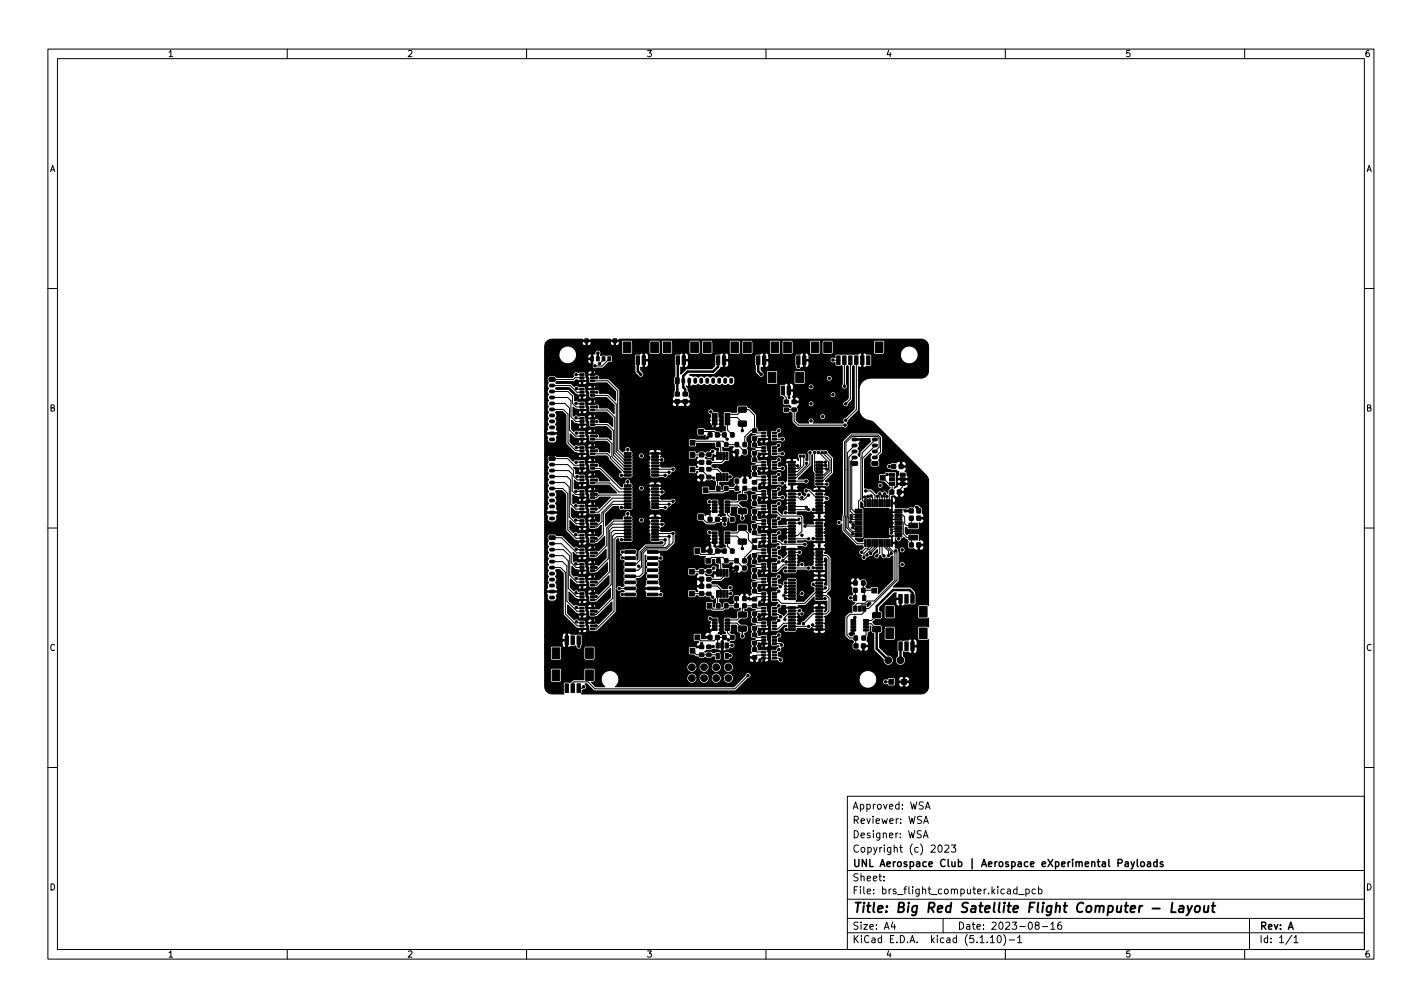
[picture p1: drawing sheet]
<svg xmlns="http://www.w3.org/2000/svg" width="297mm" height="210mm" viewBox="0 0 297 210" stroke-linecap="round" stroke-linejoin="round" font-family="sans-serif">
<defs><g id="words">
<text font-size="2.8" x="178" y="190.6">Title: Big Red Satellite Flight Computer - Layout</text>
<g font-size="2.1">
<text x="178" y="172">Reviewer: WSA</text>
<text x="178" y="169">Approved: WSA</text>
<text x="178" y="178">Copyright (c) 2023</text>
<text x="178" y="175">Designer: WSA</text>
<text x="178" y="184">Sheet:</text>
<text x="178" y="181">UNL Aerospace Club | Aerospace eXperimental Payloads</text>
<text x="178" y="186.7">File: brs_flight_computer.kicad_pcb</text>
<text x="178" y="196.9">KiCad E.D.A. kicad (5.1.10)-1</text>
<text x="178" y="194.1">Size: A4</text>
<text x="200" y="194.1">Date: 2023-08-16</text>
<text x="263" y="194.1">Rev: A</text>
<text x="263" y="196.9">Id: 1/1</text>
</g>
<g font-size="1.8">
<text x="35" y="11.9">1</text>
<text x="85" y="11.9">2</text>
<text x="135" y="11.9">3</text>
<text x="185" y="11.9">4</text>
<text x="235" y="11.9">5</text>
<text x="285" y="11.9">6</text>
<text x="10.3" y="35.9">A</text>
<text x="285.3" y="35.9">A</text>
<text x="10.3" y="85.9">B</text>
<text x="285.3" y="85.9">B</text>
<text x="10.3" y="135.9">C</text>
<text x="285.3" y="135.9">C</text>
<text x="10.3" y="185.9">D</text>
<text x="285.3" y="185.9">D</text>
<text x="35" y="199.9">1</text>
<text x="85" y="199.9">2</text>
<text x="135" y="199.9">3</text>
<text x="185" y="199.9">4</text>
<text x="235" y="199.9">5</text>
<text x="285" y="199.9">6</text>
</g>
</g></defs>
<g fill="none" stroke="#000" stroke-width=".21">
<path d="M10 10.2h277v190.1h-277zM12 12.2h273v186.1h-273zM60 10.2v2M110 10.2v2M160 10.2v2M210 10.2v2M260 10.2v2M10 60.2h2M121.6 79.5h-.6l-.4 .4M121.6 78.2h-1.3M121.6 78.9h-1.5l-.3 .3h-4.5M121.6 71.1h.1"/>
<path d="M121.6 71.1h6.8M123.7 74.9v1.9l.9 .9-.5 .5h-.3M123.8 79.5h3.2l2 2.1v12.4l1.4 1.3h.7M123.8 78.9h.9M124.3 76.4h.1M126.1 74.9l-.9 1M127.3 74.9l-1.5 1.5h-1.5M174 75.2h.1M174 75.2h1.1M176.4 75.2v5.4M177.6 75.2v8.1l-.9 1M178.9 75.2v10.3l-2.2 2.3"/>
<path d="M285 60.2h2M115.3 97h3.3l1.2 1.2v1.2l.8 .8h1M115.3 80.5h3.8l1.4 1.4h1.1M115.3 81.7h3.3l1 1v1.5l.7 .8h1.3M115.3 83h3.3l.7 .7v3.3l1 1h1.3M115.3 84.2h2.7l1 1v4.6l1.2 1.3h1.4M115.3 85.5h2.4l1 1v6l1.6 1.6h1.3M115.3 95.8h3.3l1.4 1.3h1.6M115.3 98.3h3.5l.7 .7v3.5l.8 .7h1.3M115.3 99.5h3.2l.7 .8v4.9l1.1 1.1h1.3M120.3 84.2l1.3 .1M120.3 87.2l1.3 .2"/>
<path d="M120.4 81.1l.2 .2h1M120.5 99.5h1.1M121.6 96.5h-1.3M121.6 91.7h-.6l-.4 .4M121.6 94.8h-.6l-.4 .3M121.6 97.8h-.6l-.4 .4M121.6 82.6h-.6l-.4 .3M121.6 85.6h-.6l-.4 .4M121.6 88.7h-.6l-.4 .3M121.6 90.4h-1.2M121.6 93.5h-1.2M123.8 91.7h3.1l.9 .9v2.8l2.6 2.5h.7"/>
<path d="M123.8 94.8h3.1l.6 .6v.3l2.9 2.9h.7M123.8 97.8h1.6l4.2 4.3h1.5M123.8 82.6h3.1l1.8 1.8v9.9l1.7 1.7h.7M123.8 85.6h3.1l1.5 1.5v7.6l2 1.9h.7M123.8 88.7h3.1l1.2 1.2v5.1l2.3 2.3h.7M123.8 81.9h.9M123.8 85h.9M123.8 88h.9M123.8 94.1h.8M123.8 97.1h.8M124.6 91l-.8 .1M124.6 96l-.5 .5h-.3"/>
<path d="M124.6 80.9l-.4 .4h-.4M124.6 83.9l-.4 .4h-.4M124.6 86.9l-.5 .5h-.3M124.6 89.9l-.5 .5h-.3M124.6 93l-.5 .5h-.3M124.6 99.1l-.5 .4h-.3M131.1 99.2h-1.3M131.1 93.9v.8M131.1 93.8v.1M136.8 96.6l1.4 .1-.6 .6h-.8M136.8 94.7h1.4M136.8 99.2h2.1"/>
<path d="M136.8 96h1.4M136.8 97.9l3.8 .1M136.8 98.6h3M138.2 96h.1M138.2 94.7h.1M144.7 98h1.8M144.7 92.5l.3-.4h6l.7 .7h2.3l1.6 1.6M145.5 96.5h.1M145.6 96.5h1M146.4 90.2l2.8-.1 .7 .7h1.4v.3l.6 .6M146.6 99.6l-1.1 .1M146.6 98l1.5 1.6h.8l.2 .2"/>
<path d="M146.6 95h-.1M146.6 98h-.1M148.1 98h1.7l.8 .7v.9h.6M148.1 94.9h.1M148.3 90.8l-.6 .6M148.3 90.8h.1M148.5 86l.5 .5h.3v.7M148.8 94.2l-.8 .8h-3.3M149.3 87.8v.7h-.3l-.5 .5M149.9 93.8v1.4M149.9 99.6v2.2l.2 .2M150.1 92.8l.5 .5v1.9"/>
<path d="M151.9 95.2h-.7v.9l-.5 .5h-2.6M151.9 87.2h2.1l1.1 1.1v.2M151.9 86.5h2.2l1-1h1.3l1.2 1.2v3.2M151.9 88.5v1.3l1.1 1M152.5 99.6h-.6M153.9 94.4v.8M157.6 96l.5 .5h1.4M157.6 89.9l.5 .5h1.4M157.6 93l.5 .5h1.4M157.6 99.1l.5 .4h1.4M157.6 89.9h-.8l-1.2 1.3v1.6M159.5 91.7l-.8 .1"/>
<path d="M159.5 94.8l-.8 .1M159.5 97.8l-.8 .1M159.5 91.1h-1.4l-.5 .5M159.5 94.1h-1.4l-.5 .5M159.5 97.1h-1.4l-.5 .6M161.8 91.7h1.6M161.8 94.8h1.6M162.7 96l-.5 .5h-.4M162.7 89.9l-.5 .5h-.4M162.7 93l-.5 .5h-.4M162.7 99.1l-.5 .4h-.4M163.4 97.8h-1.6"/>
<path d="M163.4 91.7h.1M163.4 94.7v.1M163.5 81.5v.8l.8 .7v.9M164.3 85.6h1.6v2.3l.9 .9h9.7M165.4 95.4v1.1M165.4 97.2l1.2 .1M167.2 95.2v.1M167.2 95.3v2.1l-.4 .4h-1.4M167.9 95.2v2l-1.3 1.3h-1.2M168.5 96.7h.1M168.5 96.7v.4l-2 2h-1.1M169.2 94.5v2.4l-2.9 2.9h-.9"/>
<path d="M170.2 94.5v3.7l.2 .3h.7M170.9 94.5l2.2 2v1.6l-1 1h-1M171.1 96.5h1.3M171.1 97.8l1.5 .1M171.1 97.2h1.4M171.7 94.5l1.7 1.6v2.2l-1.5 1.5h-.8M172.4 96.5h.1M172.5 94.5l1.2 1.2v2.9l-1.8 1.8h-.8M172.5 97.2h.1M176.4 80.6h.1M176.4 98h.1M178.5 95.5l-.9 .9v10.3l.7 .8h1.1"/>
<path d="M178.5 95.5h.1M178.5 96.8l-.6 .5v9l.7 .7h.8M178.5 94.3l-1.2 1.2v12.6l-.1 .1v1.9l.9 .9h1.3M178.5 93l-1.5 1.5-.1 15.7 1.2 1.3h1.3M182.8 94.3l.8-.9v-1.9l-.3-.4h-5.3l-1.3 1.3-.1 18.2 1.3 1.4h1.5M182.8 95.5l1.1-1.2v-2.9l-.5-.6h-5.5l-1.5 1.5-.1 18.4 2.8 2.8h1.5l.2-.1M182.8 91.8l-2.7 2.8v.8l-.3 .2v8.6l-.4 .4v1.9M182.8 93l-2.6 2.7v8.7l.6 .7M184.4 99.8l1.3 1.2h.7v1.7l-.6 .6v1.8M185.3 99.1h1.1M185.8 97.4h.9M10 110.2h2"/>
<path d="M115.3 102h2.3l1 1.1v7.6l1.7 1.7h1.3M115.3 116h2.3l1.1 1.1v5.7l1.8 1.8h1.1M115.3 114.8h2.4l1.3 1.3v4l1.5 1.4h1.1M115.3 100.8h2.6l1 .9v6.2l1.4 1.4h1.3M115.3 112.3h2l3.2 3.1h1.1M115.3 118.5h1.8l1 1v8.7l2.5 2.5h1M115.3 113.5h2l2 2.1v1.9l1 1h1.3M115.3 117.3h2.2l.9 .9v7.3l2.1 2.1h1.1M120.2 111.6l.2 .1h1.2M120.3 108.6l1.3 .1M120.3 105.6h1.3M120.3 117.7l1.3 .1"/>
<path d="M120.3 102.6h1.3M120.4 114.7l.1 .1h1.1M121.6 100.8h-.6l-.4 .4M121.6 103.9h-.6l-.4 .4M121.6 106.9h-.6l-.4 .4M121.6 110h-.6l-.4 .4M121.6 113h-.6l-.4 .4M121.6 116.1h-.7l-.3 .2M121.6 119.1h-.6l-.4 .4M123.8 100.2l.8 .1M123.8 112.4l.7 .1M123.8 100.8h3.6l1.9 1.9h1.8"/>
<path d="M123.8 106.3h.7M123.8 109.3l.7 .1M123.8 115.4h.7M123.8 118.5h.7M124.5 103.2h-.7M124.6 102.1l-.5 .5h-.3M124.6 105.2l-.5 .4h-.3M124.6 108.2l-.5 .5h-.3M124.6 111.2l-.5 .5h-.3M124.6 114.3l-.5 .5h-.3M124.6 117.3l-.5 .5h-.3M130 116.5h1.6"/>
<path d="M130 115.3h1.6M131.1 103.4h-6l-.6 .5h-.7M131.1 104h-3.2l-2.9 2.9h-1.2M131.1 104.7h-3l-2.4 2.4v1.8l-1 1.1h-.9M131.1 105.3h-3.2l-1.9 1.9v4.5l-1.3 1.3h-.9M131.1 108.8h-2.9l-1.5 1.4v3.7l-2.1 2.2h-.8M131.1 109.4h-3.1l-.9 1v6.3l-2.5 2.4h-.8M131.1 110.1h-3.1l-.6 .6v8.7l-2.8 2.8h-.8M131.1 110.7h-2.9l-.5 .5v10.9l-3.2 3.1h-.7M131.1 111.4h-2.6l-.5 .5v13l-3.4 3.4h-.8M131.1 112h-2.2l-.6 .6v15l-3.7 3.7h-.8M131.1 106h-1.3"/>
<path d="M131.1 112.7h-1.3M131.1 100.6v.8M131.1 107.3v.8M131.1 100.6h.1M131.1 107.2v.1M131.6 115.2v.1M136.3 116.5h1.7M136.8 112h3v1.7l-.7 .6h-4l-1.1 1.1v3l-.7 .7h-1.7M136.8 112.7h2.1v.8l-.4 .5h-3.6l-1.2 1.2v1.7l-.8 .9h-1.3M136.8 104h1.5M136.8 103.4h.9l.6 .6M136.8 101.4h1.5"/>
<path d="M136.8 110.7h1.5M136.8 110.1h.9l.6 .6M136.8 108.1h1.5M136.8 106h2.1M136.8 102.7h1.5M136.8 109.4h1.5M136.8 104.7h3.8M136.8 111.4h3.8M138 116.5h.1M138.3 102.7h.1M138.3 109.4v.1M138.3 104h.1"/>
<path d="M138.3 101.4h.1M138.3 110.7h.1M138.3 108.1h.1M139.8 105.3h-3M140.6 104.6v.1M140.6 111.4v1.9l-1.3 1.3h-4.1l-.9 .9v4.1l-.7 .7h-2M140.6 111.4h.1M145.7 115.1l.7 .7h2.8l.7-.7h1.4M146.4 107.9l1.2 1.3h1.6l.7-.7h1.4l.1 1M148 117.1l.7-.7h2.3l.7 .7h2.2l1.6 1.5M148.2 104.8h1.1v.7M148.2 111.1l.2 .2h.9v.6"/>
<path d="M149.1 118.6l-.7 .7-3.9 .1M149.3 106.1v.7h-1.1l.1 .1v1.6M149.3 112.6v.6h-.8l-.3 .3M149.9 119.6h-.5M150.1 117.1l.5 .5v2M151.9 119.6h-.7v.7l-.7 .7h-2.4M151.9 111.9h2l1.2 1.2M151.9 105.5h2.3l.9 .8v.4M151.9 111.3h2l1.2-1.1 1.2 1.2v1.3l1.3 1.3v.3M151.9 106.8v.6l1.1 1.1M151.9 113.2v.8l1.1 1.1M153.9 118.6l-.7 .8"/>
<path d="M153.9 100.5v1.5h-2.2l-.7 .7h-3.3l-.3-.3M157.6 100.7l.5-.5h1.4v.6h-.4l-.4 .4M157.6 112.9l.5-.5h1.4v.6h-.5l-.3 .3M157.6 105.2l.5 .4h1.4M157.6 108.2l.5 .5h1.4M157.6 111.2l.5 .5h1.4M157.6 114.3l.5 .5h1.4M157.6 117.3l.5 .5h1.4M157.6 114.3l-2.1 2.1v.7M159.5 103.9h-.4l-.4 .4M159.5 106.9h-.4l-.4 .4M159.5 110h-.4l-.4 .4"/>
<path d="M159.5 116.1h-.4l-.4 .4M159.5 119.1h-.4l-.4 .4M159.5 102.6h-1.4l-.5-.5h-1.9l-.1-.1-.5 .5v1.3l-1 1h-2.2M159.5 118.5h-1.4l-.5 .5M159.5 103.2h-1.4l-.5 .6M159.5 106.3h-1.4l-.5 .5M159.5 109.3h-1.4l-.5 .5M159.5 115.4h-1.4l-.5 .5M161.8 100.8l1.6 .1M161.8 103.9h1.6M161.8 106.9h.6l.8 .9h4l.3 .2v3l-.9 .8h-1.2M161.8 113h1l.6 .6 4.7 .1"/>
<path d="M161.8 116.1h.6l.4 .4M162.7 102.1l-.5 .5h-.4M162.7 105.2l-.5 .4h-.4M162.7 108.2l-.5 .5h-.4M162.7 111.2l-.5 .5h-.4M162.7 114.3l-.5 .5h-.4M162.7 117.3l-.5 .5h-.4M163.4 103.9h.1M164.1 105.1h.1M164.1 111.2h.1M164.1 104.4v.1M164.1 104.4h1.3"/>
<path d="M164.1 105.1h1.3M164.1 111.2h1.3M164.1 110.5h.1M164.1 110.5h1.3M164.1 119.2h.1M164.1 119.2h1.3M164.1 113.1v.1M164.1 113.1h1.3M164.1 107v.1M164.1 107h1.3M165.4 109.9l-3.6 .1M165.4 117.9h-1.8l-1.2 1.2h-.6"/>
<path d="M165.4 108.6h-1.2l-.1 .1M165.4 116.6v.7h-1.2M165.4 118.6h3.5M165.4 106.4h3.5M165.4 105.7h2.8l.2 .2M165.4 116h-.8l-1.1 1.1M165.4 103.1l1.6 .1M165.4 112.5h3.5M165.4 100.4l3 .1M167 109.2h-1.6M167 115.3h-1.6M168.1 109.8l3 .1"/>
<path d="M168.4 102.5h.7l1.3 1.3h2l.3 .3M168.9 118.6h.1M168.9 103.4l-1 1h-.6l-.6-.6h-1.3M169.9 112.5h1.2M169.9 118.5l1.2 .1M171.1 116h1.5l.6 .5v6.5l-.7 .7h-2.1l-2.3 2.3h-4.8l-.8-.8h-.7M171.1 104.4v1.3M171.1 110.5v1.3M171.1 116.6v1.3M171.1 111.2h1.3M171.1 101.1h1.6M171.1 106.4h-1.2"/>
<path d="M172.4 111.2h.1M172.5 117l-.4 .3h-1M172.5 104.9l-.2 .2h-1.2M177.7 109h1.7M177.7 109h.1M177.8 108.3l.1 .2h1.5M177.8 107.7l.3 .3h1.3M178.1 110.2l.3 .3h1M178.3 109.5l.3 .5h.8M180.6 103.8l.7 .5v.8M180.8 102.5h1.1l.9 .9v1.7M181.3 103.7l.5 .4v1"/>
<path d="M181.8 113.4v.6l-.5 .5h-.5l-.8 .8M181.9 103.5l.4 .4v1.2M182.3 113.4v.7l-.7 .7h-.4l-.7 .7v.9M182.8 113.4v.8l-.9 .9h-.3l-.5 .5v.3M183.3 103.6h.1M183.3 103.6v1.5M183.3 113.4v.8l-1.4 1.4M183.8 113.4v2l-.7 .7M183.8 103.1v2M183.8 104.9h.1M183.8 103.1h.1M184.3 113.4v2.3l.4 .4"/>
<path d="M184.3 103.6v1.5M184.8 113.4v.8l.8 .8v1M184.8 103.1v2M184.8 104.9h.1M184.8 103.1h.1M185.2 103.6l.1 1.5M185.3 113.4v.9l.9 .9v.4M185.8 113.4v.9l1.1 1.2v5.7l-4.3 4.3h-1.4l-.5 .5h-1.7l-.4 .4v.7M186.1 108.5h.1M186.1 106.9v.1M186.1 108.5h1.6M186.1 107h1.6"/>
<path d="M186.2 110h1.5M186.2 110h.1M187 107.5h1.5l.5 .4v1.4l.4 .4h1.4l-.4-.4v-1.1M187.1 115l.3 .3v5.9l-6 5.9h-.9v.7l-.5 .5h-2.5l-.6 .6v3.7l.6 .6h1.3v1.7M187.7 106.5h1.2l.2 .2M187.7 112v.5M187.7 109h.8l.2 .2v2.2l.8 .8h1.3l-.4 .4v1.2M187.7 111h-1.1l-.4 .3M187.7 110.5h-1.3l-.2 .1M188.6 101v.6l-.8 .7v.4M285 110.2h2M120.3 123.8l.2 .1h1.1"/>
<path d="M120.4 120.7l.1 .2h1.1M120.4 126.8l.2 .2h1M120.4 129.8l.2 .2h1M121.6 122.2h-.6l-.4 .3M121.6 125.2h-.6l-.4 .4M121.6 128.3h-.6l-.4 .3M121.6 131.3h-.6l-.4 .4M123.8 121.5h.7M123.8 127.6h.7M123.8 130.7h.7M124.5 124.5l-.7 .1M124.6 120.4l-.5 .5h-.3"/>
<path d="M124.6 123.4l-.5 .5h-.3M124.6 126.5l-.5 .5h-.3M124.6 129.5l-.5 .5h-.3M129.3 122.9h2.3M130 124.1h1.6M136.3 122.9h1.7M138 124.1l-1.6 .1M138 124.1h.1M144.5 123.9l3.6 .1 .7 .7M144.7 135.9l.8 .8h4.2l.2 .3M145.7 133.1l.7 .7h2.8l.7-.7M146.6 120.9v1.5"/>
<path d="M146.6 134.4v.7M148.1 122.4h1.7l.8 .7v.9h.6M148.3 129.2l.3 .2h.7v.7M149 135l-.9 .1M149.3 130.7v.7h-.7l-.3 .3v1.4M149.9 133.1h1.7l.5 .5M149.9 133.1v1.7M149.9 124v2.3l.2 .2M150.9 134v.8M151.9 130.1h2l1.2 1.2M151.9 131.4v.7l1.1 1M152.5 136.9l-.7 .1"/>
<path d="M152.7 123.9l-.8 .1M152.9 134.7l-1.1 .1M153.9 125v1.5h-2.2l-.7 .7h-2.1l-.7-.7M157.6 125.1l.5-.5h1.4v.6h-.3l-.5 .5M157.6 137.3l.5-.5h1.4v.6h-.4l-.4 .4M157.6 120.4l.5 .5h1.4M157.6 123.4l.5 .5h1.4M157.6 129.5l.5 .5h1.4M157.6 132.6l.5 .5h1.4M157.6 135.6l.5 .5h1.4M159.5 122.2h-.4l-.4 .3M159.5 128.3h-.4l-.4 .3"/>
<path d="M159.5 131.3h-.4l-.4 .4M159.5 134.4h-.3l-.5 .5M159.5 127h-1.4l-.5-.5h-2.1l-.4 .4v1.4l-1.2 1.1h-2M159.5 121.5h-1.4l-.5 .5M159.5 127.6h-1.4l-.5 .5M159.5 130.7h-1.4l-.5 .5M159.5 133.7h-1.4l-.5 .5M161.8 122.2h.9l.3 .3M161.8 128.3h.8l.5 .5M161.8 134.4h1.2l.3 .3M161.8 137.4h.9l.4 .4M162.7 120.4l-.5 .5h-.4"/>
<path d="M162.7 123.4l-.5 .5h-.4M162.7 126.5l-.5 .5h-.4M162.7 129.5l-.5 .5h-.4M162.7 132.6l-.5 .5h-.4M162.7 135.6l-.5 .5h-.4M163.7 124.3l1.7 .1M163.8 126.7l.2 .2h1.4M164.1 121.7l1.3 .1M164.1 123.7h.1M164.1 123l1.3 .1M164.1 122.4h1.3M164.1 125h1.3"/>
<path d="M164.1 123.7h1.3M165.4 130.1h-1.7l-1.2 1.2h-.7M165.4 131.4h-1.2M165.4 130.8h3.5M165.4 128.2h-.7l-.7 .7v.4M167 127.5h-1.6M168.3 127.6v.5l-.7 .7h-2.2v.7M169.7 130.5l.3 .3h1.1M169.9 122l.4 .4h.8M171.1 131.4h1.9M171.1 128.8v1.3l1.4 .1M171.1 124.4h1.5l.6 .5v2.7l-.6 .6h-2.7l-2.1 2"/>
<path d="M172.3 125h-1.2M172.4 122.7l-.3 .4h-1M173 131.4h.1M178.3 130.9v.9l-.5 .4M178.6 128.9l-.3 .3v1M178.7 123.2v1.6h-1M180.3 121.7v1.5M180.3 123.2l.2 .2v1.5M180.3 123.2l2.3 .1M180.9 130.2h1.1l1.1 1.2M180.9 131.5v1.2l-.5 .5M181.6 126l-.3 .3h-1.2l-.5 .5v.3"/>
<path d="M183.1 128.5l-1.1 1.1h-1.1M121.9 143.4l-.3 .3h-.7M156.2 141.1l-2.7 2.7h-29.2l-1.5-1.4h-2.9l-.3 .2v1.1M185 142.4h1.2M188.8 142.4h1.3M10 160.2h2M177 166.3h108v32h-108zM192.9 174.9l.5-1.5 .5 1.5M192.9 171.9l.5-1.5 .5 1.5M193 174.5h.7M193.1 171.5h.7M193.3 168.9l.5-1.5 .5 1.5"/>
<path d="M193.4 168.5h.7M196.1 176.6l.2-.2a.8 .8 0 0 1 .5 .8 .8 .8 0 0 1-.5 .7l-.2-.1-.2-.4zM197.4 176.6l.5-.2 .3 .5-.9 1h.9M198.7 176.4h.9l-.5 .6 .5 .1v.7l-.2 .1-.7-.1M285 160.2h2M60 198.3v2M110 198.3v2M160 198.3v2M177 194.8h108M177 191.8h108M177 187.8h108M177 181.8h108"/>
<path d="M184.6 183.8v.1M184.6 183v.1M186.5 192.5l-.4 1h1M186.9 193v1M197 191.8v3M206.9 195.8l.4-.5v1.5M206.9 196.8h.8M208.5 195.4l.1-.1a.8 .8 0 0 1 .6 .8 .8 .8 0 0 1-.6 .7 1 1 0 0 1-.1-1.4zM209.6 195.1a1.72 1.72 0 0 1 0 2.3M210 198.3v2M210.8 196.3h1.1M212.4 185.7l-.4-.1-.3 .3 .2 .7h.5"/>
<path d="M212.4 185.1v1.5M212.6 195.8l.4-.5v1.5M212.6 196.8h.8M212.8 186.8h1.1M214.3 185.7l.4-.1 .3 .3-.1 .7h-.6M214.3 185.6v1.5M216.3 185.7l-.4-.1-.3 .3 .1 .7h.6M216.5 193.2l-.3-.3 .1-.2 .2-.2 .4 .1 .2 .2-.1 .2-.6 .2-.2 .3 .1 .4 .2 .1h.3l.3-.3v-.2l-.3-.3M216.9 185.7l.5-.1 .2 .3-.1 .7h-.6M216.9 185.1v1.5M217.7 193.5h1.2M219.5 193l.4-.5v1.5"/>
<path d="M219.5 194h.9M221.6 192.5l-.4 .1a1.01 1.01 0 0 0 0 1.4l.5-.1 .1-.5-.3-.3h-.3l-.3 .3M260 198.3v2M261 191.8v6.5M269.9 195.3l-1.3 1.9M270.3 195.8l.4-.5v1.5M270.3 196.8h.8"/>
</g>
<path d="M244.9 188.5l-.2 2h.9M246.4 189.2h.8l-.1 1.3M247.2 189.6l-.6 .1a.4 .4 0 0 0-.4 .3 .4 .4 0 0 0 .3 .5l.6-.1M248.1 189.1l.3 1.4M249 189.1l-.9 1.8-.3 .2M249.8 189.3l.1-.1a.5 .5 0 0 1 .8 .3l-.1 .6-.2 .3a.5 .5 0 0 1-.8-.3zM251.6 189.1l-.1 1.3 .5 .1 .3-.2M252.4 189.1l-.1 1.4M253.1 189.1h.8M253.5 188.5l-.2 1.7v.2l.4 .1" fill="none" stroke="#000" stroke-width=".4"/>
<g fill="none" stroke="#000" stroke-width=".3">
<path d="M155.1 88.5v1.4M155.1 106.7v1.5M155.1 113.1v1.4M118.4 133.7v1.2M120.9 133.7v1.2M155.1 131.3v1.5M236.3 179.9l.3 1M237 179.9l-.5 1.4-.2 .1M237.6 179.4v1.3l.2 .2M241.7 179.4v1.5M235.1 180h.5l.1 .9M235.7 180.3l-.5 .1-.2 .2 .2 .3h.5"/>
<path d="M238.4 180l.4-.1 .3 .3v.4l-.3 .3h-.4l-.1-.3zM239.7 180h.6v.9M240.3 180.3l-.5 .1-.2 .2 .2 .3h.5M241.7 180l-.4-.1-.3 .3 .1 .7h.6M242.9 180l-.3-.1-.3 .2 .1 .3 .5 .1v.4h-.6"/>
</g>
<g fill="#000" stroke="#000" stroke-width=".21">
<path d="M114.7 78.9h1.2v.6l-1.1 .1zM121.1 79.3h.9v.4h-.9zM121.1 78.7h.9v.3h-.9zM121.1 78h.9v.4h-.9zM122.2 70.7h.7v.8h-.7zM123.4 74.5h.6v.8h-.6zM123.4 78h.8v.4h-.8zM123.4 78.7h.8v.3h-.8zM123.4 79.3h.8v.4h-.8zM124.6 74.5h.6v.8h-.6zM125.8 74.5h.6v.8h-.6zM127 74.5h.6v.8h-.6z"/>
<path d="M128.1 70.7h.7v.8h-.7zM130.2 71.4h1.6v2.2h-1.6zM132.9 74.3h.7v1.8h-.7zM134.1 74.3h.7v1.8h-.7zM135.9 71.4h1.6v2.2h-1.6zM138.5 71.4h1.6v2.2h-1.6zM141.1 78.9l.8 .1-.1 1.1-.7-.1zM141.2 74.3h.7v1.8h-.7zM142.5 74.3h.7v1.8h-.7zM144.3 71.4h1.6v2.2h-1.6zM146.9 71.4h1.6v2.2h-1.6zM149.6 74.3h.7v1.8h-.7z"/>
<path d="M150.9 74.3h.7v1.8h-.7zM152.7 71.4h1.6v2.2h-1.6zM155.3 71.4h1.6v2.2h-1.6zM158 74.3h.7v1.8h-.7zM159.3 74.3h.7v1.8h-.7zM160.5 77.7h1.6v2.2h-1.6zM161.1 71.4h1.6v2.2h-1.6zM163.7 71.4h1.6v2.2h-1.6zM166.4 74.3h.7v1.8h-.7zM166.2 77.7h1.6v2.2h-1.6zM167.7 74.3h.7v1.8h-.7zM169.5 71.4h1.6v2.2h-1.6z"/>
<path d="M172.1 71.4h1.6v2.2h-1.6zM174.8 74.3h.7v1.8h-.7zM176 74.3h.7v1.8h-.7zM177.3 74.3h.7v1.8h-.7zM178.5 74.3h.7v1.8h-.7zM179.8 74.3h.7v1.8h-.7zM181 74.3h.7v1.8h-.7zM182.8 71.4h1.6v2.2h-1.6zM114.7 95.4h1.2v.6l-1.1 .1zM121.1 99.4h.9v.3h-.9zM121.1 97.6h.9v.4h-.9zM121.1 97h.9v.3h-.9z"/>
<path d="M121.1 96.3h.9v.4h-.9zM121.1 94.6h.9v.3h-.9zM121.1 93.9h.9v.4h-.9zM121.1 93.3h.9v.3h-.9zM121.1 91.5h.9v.4h-.9zM121.1 90.9h.9v.3h-.9zM121.1 90.2h.9v.4h-.9zM121.1 88.5h.9v.3h-.9zM121.1 87.8h.9v.4h-.9zM121.1 87.2h.9v.3h-.9zM121.1 85.4h.9v.4h-.9zM121.1 84.8h.9v.3h-.9z"/>
<path d="M121.1 84.1h.9v.4h-.9zM121.1 82.4h.9v.3h-.9zM121.1 81.7h.9v.4h-.9zM121.1 81.1h.9v.3h-.9zM123.4 99.4h.8v.3h-.8zM123.4 96.3h.8v.4h-.8zM123.4 97h.8v.3h-.8zM123.4 97.6h.8v.4h-.8zM123.4 93.3h.8v.3h-.8zM123.4 93.9h.8v.4h-.8zM123.4 94.6h.8v.3h-.8zM123.4 90.2h.8v.4h-.8z"/>
<path d="M123.4 90.9h.8v.3h-.8zM123.4 91.5h.8v.4h-.8zM123.4 87.2h.8v.3h-.8zM123.4 87.8h.8v.4h-.8zM123.4 88.5h.8v.3h-.8zM123.4 84.1h.8v.4h-.8zM123.4 84.8h.8v.3h-.8zM123.4 85.4h.8v.4h-.8zM123.4 81.1h.8v.3h-.8zM123.4 81.7h.8v.4h-.8zM123.4 82.4h.8v.3h-.8zM130.4 99.1l1.4-.1 .1 .4h-1.4z"/>
<path d="M130.4 98.4h1.4l.1 .3-1.4 .1zM130.4 97.8l1.4-.1 .1 .4h-1.4zM130.4 97.1h1.4l.1 .3-1.4 .1zM130.4 96.5l1.4-.1 .1 .4h-1.4zM130.4 95.8h1.4l.1 .3-1.4 .1zM130.4 95.2l1.4-.1 .1 .4h-1.4zM130.4 94.5h1.4l.1 .3-1.4 .1zM136.1 94.5h1.4l.1 .3-1.4 .1zM136.1 95.2l1.4-.1 .1 .4h-1.4zM136.1 95.8h1.4l.1 .3-1.4 .1zM136.1 96.5l1.4-.1 .1 .4h-1.4zM136.1 97.1h1.4l.1 .3-1.4 .1z"/>
<path d="M136.1 97.8l1.4-.1 .1 .4h-1.4zM136.1 98.4h1.4l.1 .3-1.4 .1zM136.1 99.1l1.4-.1 .1 .4h-1.4zM141.1 83.4h.8v.8h-.8zM141.1 81.9h.8v.8h-.8zM142.7 83.4h.8v.8h-.8zM142.7 81.9h.8v.8h-.8zM144.2 97.5h1v1h-1zM144.2 92h1v1h-1zM144.2 94.5h1v1h-1zM146.1 99.2h.9v.8h-.9zM146.1 97.6h.9v.8h-.9z"/>
<path d="M146.1 96.1h.9v.8h-.9zM146.1 94.6h.9v.8h-.9zM145.9 89.7h1v1h-1zM147.7 97.6h.8v.7h-.8zM147.7 99.3h.8v.7h-.8zM147.7 96.2h.8v.7h-.8zM147.7 94.6h.8v.7h-.8zM147.9 90.4h.8v.8h-.8zM148.8 88.2h1v.5h-1zM148.8 87.6h1v.5h-1zM148.8 86.9h1v.5h-1zM148.8 86.3h1v.5h-1z"/>
<path d="M149.5 90.4h.8v.8h-.8zM149.7 98.9h.4v1.4h-.4zM149.7 94.5h.4v1.4h-.4zM149.7 92.4h.7v.9l-.7-.1zM150.3 98.9h.5v1.4h-.5zM150.3 94.5h.5v1.4h-.5zM151 98.9h.4v1.4h-.4zM151 94.5h.4v1.4h-.4zM151.4 86.3h1.1v.5h-1.1zM151.4 86.9h1.1v.5h-1.1zM151.4 87.6h1.1v.5h-1.1zM151.4 88.2h1.1v.5h-1.1z"/>
<path d="M151 90.4h.7l-.1 .8h-.6zM151.4 92.4h.7l-.1 .9-.7-.1zM151.6 98.9h.5v1.4h-.5zM151.6 94.5h.5v1.4h-.5zM152.6 90.4h.7v.8h-.7zM153.6 93.9l.7 .1v.8h-.7zM153.6 92.4h.7v.9l-.7-.1zM153.6 100h.7v.9h-.7zM154.3 85h1.5l.1 .2v.8l-.2 .1h-1.4l-.1-.2zM154.3 88l1.5-.1 .1 .2v.8l-.2 .1h-1.4l-.1-.2zM155.2 93.9l.7 .1v.8h-.7zM155.2 92.4h.7v.9l-.7-.1z"/>
<path d="M155.2 100h.7v.9h-.7zM157.2 98.7h.8v.7h-.8zM157.2 95.7h.8v.6l-.8 .1zM157.2 97.3h.8v.7h-.8zM157.2 92.6h.8v.7h-.8zM157.2 94.3h.8v.6l-.8 .1zM157.2 89.6h.8v.6l-.8 .1zM157.2 91.2h.8v.7h-.8zM159.1 99.4h.9v.3h-.9zM159.1 97.6h.9v.4h-.9zM159.1 97h.9v.3h-.9zM159.1 96.3h.9v.4h-.9z"/>
<path d="M159.1 94.6h.9v.3h-.9zM159.1 93.9h.9v.4h-.9zM159.1 93.3h.9v.3h-.9zM159.1 91.5h.9v.4h-.9zM159.1 90.9h.9v.3h-.9zM159.1 90.2h.9v.4h-.9zM161.3 99.4h.9v.3h-.9zM161.3 96.3h.9v.4h-.9zM161.3 97h.9v.3h-.9zM161.3 97.6h.9v.4h-.9zM161.3 93.3h.9v.3h-.9zM161.3 93.9h.9v.4h-.9z"/>
<path d="M161.3 94.6h.9v.3h-.9zM161.3 90.2h.9v.4h-.9zM161.3 90.9h.9v.3h-.9zM161.3 91.5h.9v.4h-.9zM163.2 80.6h.7v1.8h-.7zM163.8 83.6l.9-.1v.7l-.8 .1zM163.8 85.2h.9v.7h-.8zM164.4 80.6h.7v1.8h-.7zM164.7 99.6h1.4v.3l-1.3 .1zM164.7 99l1.4-.1v.3l-1.3 .1zM164.7 98.3h1.4v.3l-1.3 .1zM164.7 97.7l1.4-.1v.3l-1.3 .1z"/>
<path d="M164.7 97h1.4v.3l-1.3 .1zM164.7 96.4l1.4-.1v.3l-1.3 .1zM165.5 83.6l.8-.1v.7l-.8 .1zM165.5 85.2h.8v.7h-.8zM170.4 96.4l1.4-.1 .1 .3-1.4 .1zM170.4 97h1.4l.1 .3-1.4 .1zM170.4 97.7l1.4-.1 .1 .3-1.4 .1zM170.4 98.3h1.4l.1 .3-1.4 .1zM170.4 99l1.4-.1 .1 .3-1.4 .1zM170.4 99.6h1.4l.1 .3-1.4 .1zM177.9 96.4h1.1l.1 .7h-1.1zM182.2 96.4h1.1l.1 .7h-1.2z"/>
<path d="M185.8 98.8h1.1v.6h-1.1zM185.8 99.7h1.1v.7h-1.1zM186.3 97h.8v.8h-.8zM187.8 97h.8v.8h-.8zM188 99.7h1.1v.7h-1.1zM188 98.8h1.1v.6h-1.1zM114.7 111.9h1.2v.7h-1.1zM121.1 119h.9v.3h-.9zM121.1 118.3h.9v.4h-.9zM121.1 117.7h.9v.3h-.9zM121.1 115.9h.9v.4h-.9zM121.1 115.3h.9v.3h-.9z"/>
<path d="M121.1 114.6h.9v.4h-.9zM121.1 109.8h.9v.4h-.9zM121.1 109.2h.9v.3h-.9zM121.1 108.5h.9v.4h-.9zM121.1 112.9h.9v.3h-.9zM121.1 112.2h.9v.4h-.9zM121.1 111.6h.9v.3h-.9zM121.1 100.7h.9v.3h-.9zM121.1 100h.9v.4h-.9zM121.1 103.7h.9v.4h-.9zM121.1 103.1h.9v.3h-.9zM121.1 102.4h.9v.4h-.9z"/>
<path d="M121.1 106.8h.9v.3h-.9zM121.1 106.1h.9v.4h-.9zM121.1 105.5h.9v.3h-.9zM123.4 117.7h.8v.3h-.8zM123.4 118.3h.8v.4h-.8zM123.4 119h.8v.3h-.8zM123.4 114.6h.8v.4h-.8zM123.4 115.3h.8v.3h-.8zM123.4 115.9h.8v.4h-.8zM123.4 108.5h.8v.4h-.8zM123.4 109.2h.8v.3h-.8zM123.4 109.8h.8v.4h-.8z"/>
<path d="M123.4 111.6h.8v.3h-.8zM123.4 112.2h.8v.4h-.8zM123.4 112.9h.8v.3h-.8zM123.4 100h.8v.4h-.8zM123.4 100.7h.8v.3h-.8zM123.4 102.4h.8v.4h-.8zM123.4 103.1h.8v.3h-.8zM123.4 103.7h.8v.4h-.8zM123.4 105.5h.8v.3h-.8zM123.4 106.1h.8v.4h-.8zM123.4 106.8h.8v.3h-.8zM130.4 105.8h1.4l.1 .3-1.4 .1z"/>
<path d="M130.4 105.1h1.4l.1 .3-1.4 .1zM130.4 104.5h1.4l.1 .3-1.4 .1zM130.4 103.8h1.4l.1 .3-1.4 .1zM130.4 103.2h1.4l.1 .3-1.4 .1zM130.4 102.5h1.4l.1 .3-1.4 .1zM130.4 101.9h1.4l.1 .3-1.4 .1zM130.4 101.2h1.4l.1 .3-1.4 .1zM130.4 112.5h1.4l.1 .3-1.4 .1zM130.4 111.9l1.4-.1 .1 .4h-1.4zM130.4 111.2h1.4l.1 .3-1.4 .1zM130.4 110.6l1.4-.1 .1 .4h-1.4zM130.4 109.9h1.4l.1 .3-1.4 .1z"/>
<path d="M130.4 109.3l1.4-.1 .1 .4h-1.4zM130.4 108.6h1.4l.1 .3-1.4 .1zM130.4 108l1.4-.1 .1 .4h-1.4zM130.5 118.8h2.2v.5h-2.2zM130.5 117.5h2.2v.6h-2.2zM130.5 116.2h2.2v.6h-2.2zM130.5 115h2.2v.5h-2.2zM135.3 115h2.1v.5h-2.1zM135.3 116.2h2.1v.6h-2.1zM135.3 117.5h2.1v.6h-2.1zM135.3 118.8h2.1v.5h-2.1zM136.1 101.2h1.4l.1 .3-1.4 .1z"/>
<path d="M136.1 101.9h1.4l.1 .3-1.4 .1zM136.1 102.5h1.4l.1 .3-1.4 .1zM136.1 103.2h1.4l.1 .3-1.4 .1zM136.1 103.8h1.4l.1 .3-1.4 .1zM136.1 104.5h1.4l.1 .3-1.4 .1zM136.1 105.1h1.4l.1 .3-1.4 .1zM136.1 105.8h1.4l.1 .3-1.4 .1zM136.1 108l1.4-.1 .1 .4h-1.4zM136.1 108.6h1.4l.1 .3-1.4 .1zM136.1 109.3l1.4-.1 .1 .4h-1.4zM136.1 109.9h1.4l.1 .3-1.4 .1zM136.1 110.6l1.4-.1 .1 .4h-1.4z"/>
<path d="M136.1 111.2h1.4l.1 .3-1.4 .1zM136.1 111.9l1.4-.1 .1 .4h-1.4zM136.1 112.5h1.4l.1 .3-1.4 .1zM144 118.9h1v1h-1zM145.2 114.6h1v1h-1zM146.1 119h.9v.7h-.9zM145.9 107.4h1v1h-1zM146.9 101.9h1v1h-1zM147.7 119h.8v.6l-.8 .1zM147.5 116.6h1v1h-1zM147.9 108h.8v.9h-.8zM148 114.6h.7v.9h-.7z"/>
<path d="M148.8 113h1v.5h-1zM148.8 112.4h1v.4h-1zM148.8 111.7h1v.5h-1zM148.8 111.1h1v.4h-1zM148.8 106.5h1v.5h-1zM148.8 105.9h1v.4h-1zM148.8 105.2h1v.5h-1zM148.8 104.6h1v.4h-1zM149.5 108h.8v.9h-.8zM149.7 118.9h.4v1.4h-.4zM149.5 114.6h.8v.9h-.8zM149.7 116.7h.7v.8h-.7z"/>
<path d="M149.7 101.6h.7v.8h-.7zM150.3 118.9h.5v1.4h-.5zM151 118.9h.4v1.4h-.4zM151.4 111.1h1.1v.4h-1.1zM151.4 111.7h1.1v.5h-1.1zM151.4 112.4h1.1v.4h-1.1zM151.4 113h1.1v.5h-1.1zM151.4 104.6h1.1v.4h-1.1zM151.4 105.2h1.1v.5h-1.1zM151.4 105.9h1.1v.4h-1.1zM151.4 106.5h1.1v.5h-1.1zM151 114.6l.7 .1-.1 .8h-.6z"/>
<path d="M151 108l.7 .1-.1 .8h-.6zM151.4 116.7h.7l-.1 .8h-.7zM151.4 101.6h.7l-.1 .8h-.7zM151.6 118.9h.5v1.4h-.5zM152.6 114.6l.7 .1v.8h-.7zM152.6 108l.7 .1v.8h-.7zM153.5 118.2h.7v.8h-.7zM153.5 116.7h.7v.8h-.7zM153.6 101.6h.7v.8h-.7zM154.3 109.7l1.5-.1 .1 .2v.8l-.2 .1h-1.4l-.1-.2zM154.3 112.6h1.5l.1 .2v.7l-.2 .2-1.4-.1-.1-.2zM154.3 106.3l1.5-.1 .1 .2v.8l-.2 .1h-1.4l-.1-.2z"/>
<path d="M154.3 103.3h1.5l.1 .2v.7l-.2 .2-1.4-.1-.1-.1zM155.2 118.2h.7l-.1 .8h-.6zM155.2 116.7h.7l-.1 .8h-.6zM155.2 101.6h.7v.8h-.7zM157.2 120h.8v.7h-.8zM157.2 117h.8v.7h-.8zM157.2 118.7l.8-.1v.7h-.8zM157.2 114l.8-.1v.7h-.8zM157.2 115.6h.8v.7h-.8zM157.2 110.9h.8v.7h-.8zM157.2 112.6l.8-.1v.7l-.8 .1zM157.2 107.9l.8-.1v.7l-.8 .1z"/>
<path d="M157.2 109.5h.8v.7h-.8zM157.2 104.8h.8v.7h-.8zM157.2 106.5l.8-.1v.7l-.8 .1zM157.2 101.8l.8-.1v.7l-.8 .1zM157.2 103.4h.8v.7h-.8zM157.2 100.4h.8v.6l-.8 .1zM159.1 119h.9v.3h-.9zM159.1 118.3h.9v.4h-.9zM159.1 117.7h.9v.3h-.9zM159.1 115.9h.9v.4h-.9zM159.1 115.3h.9v.3h-.9zM159.1 114.6h.9v.4h-.9z"/>
<path d="M159.1 112.9h.9v.3h-.9zM159.1 112.2h.9v.4h-.9zM159.1 111.6h.9v.3h-.9zM159.1 109.8h.9v.4h-.9zM159.1 109.2h.9v.3h-.9zM159.1 108.5h.9v.4h-.9zM159.1 106.8h.9v.3h-.9zM159.1 106.1h.9v.4h-.9zM159.1 105.5h.9v.3h-.9zM159.1 103.7h.9v.4h-.9zM159.1 103.1h.9v.3h-.9zM159.1 102.4h.9v.4h-.9z"/>
<path d="M159.1 100.7h.9v.3h-.9zM159.1 100h.9v.4h-.9zM161.3 117.7h.9v.3h-.9zM161.3 118.3h.9v.4h-.9zM161.3 119h.9v.3h-.9zM161.3 114.6h.9v.4h-.9zM161.3 115.3h.9v.3h-.9zM161.3 115.9h.9v.4h-.9zM161.3 111.6h.9v.3h-.9zM161.3 112.2h.9v.4h-.9zM161.3 112.9h.9v.3h-.9zM161.3 108.5h.9v.4h-.9z"/>
<path d="M161.3 109.2h.9v.3h-.9zM161.3 109.8h.9v.4h-.9zM161.3 105.5h.9v.3h-.9zM161.3 106.1h.9v.4h-.9zM161.3 106.8h.9v.3h-.9zM161.3 102.4h.9v.4h-.9zM161.3 103.1h.9v.3h-.9zM161.3 103.7h.9v.4h-.9zM161.3 100h.9v.4h-.9zM161.3 100.7h.9v.3h-.9zM164.7 114.5h1.4v.3l-1.3 .1zM164.7 115.2l1.4-.1v.4h-1.3z"/>
<path d="M164.7 115.8h1.4v.3l-1.3 .1zM164.7 116.5l1.4-.1v.4h-1.3zM164.7 117.1h1.4v.3l-1.3 .1zM164.7 117.8l1.4-.1v.4h-1.3zM164.7 118.4h1.4v.3l-1.3 .1zM164.7 119.1l1.4-.1v.4h-1.3zM164.7 108.4h1.4v.3l-1.3 .1zM164.7 109.1l1.4-.1v.4h-1.3zM164.7 109.7h1.4v.3l-1.3 .1zM164.7 110.4l1.4-.1v.4h-1.3zM164.7 111h1.4v.3l-1.3 .1zM164.7 111.7l1.4-.1v.4h-1.3z"/>
<path d="M164.7 112.3h1.4v.3l-1.3 .1zM164.7 113l1.4-.1v.4h-1.3zM164.7 102.3h1.4v.3l-1.3 .1zM164.7 103l1.4-.1v.4h-1.3zM164.7 103.6h1.4v.3l-1.3 .1zM164.7 104.3l1.4-.1v.4h-1.3zM164.7 104.9h1.4v.3l-1.3 .1zM164.7 105.6l1.4-.1v.4h-1.3zM164.7 106.2h1.4v.3l-1.3 .1zM164.7 106.9l1.4-.1v.4h-1.3zM164.7 100.9h1.4v.3l-1.3 .1zM164.7 100.3l1.4-.1v.3l-1.3 .1z"/>
<path d="M170.4 119.1l1.4-.1 .1 .4h-1.4zM170.4 118.4h1.4l.1 .3-1.4 .1zM170.4 117.8l1.4-.1 .1 .4h-1.4zM170.4 117.1h1.4l.1 .3-1.4 .1zM170.4 116.5l1.4-.1 .1 .4h-1.4zM170.4 115.8h1.4l.1 .3-1.4 .1zM170.4 115.2l1.4-.1 .1 .4h-1.4zM170.4 114.5h1.4l.1 .3-1.4 .1zM170.4 113l1.4-.1 .1 .4h-1.4zM170.4 112.3h1.4l.1 .3-1.4 .1zM170.4 111.7l1.4-.1 .1 .4h-1.4zM170.4 111h1.4l.1 .3-1.4 .1z"/>
<path d="M170.4 110.4l1.4-.1 .1 .4h-1.4zM170.4 109.7h1.4l.1 .3-1.4 .1zM170.4 109.1l1.4-.1 .1 .4h-1.4zM170.4 108.4h1.4l.1 .3-1.4 .1zM170.4 106.9l1.4-.1 .1 .4h-1.4zM170.4 106.2h1.4l.1 .3-1.4 .1zM170.4 105.6l1.4-.1 .1 .4h-1.4zM170.4 104.9h1.4l.1 .3-1.4 .1zM170.4 104.3l1.4-.1 .1 .4h-1.4zM170.4 103.6h1.4l.1 .3-1.4 .1zM170.4 103l1.4-.1 .1 .4h-1.4zM170.4 102.3h1.4l.1 .3-1.4 .1z"/>
<path d="M170.4 100.3l1.4-.1 .1 .3-1.4 .1zM170.4 100.9h1.4l.1 .3-1.4 .1zM178.6 111.8h1.4l.1 .3h-1.4zM178.6 111.3h1.4l.1 .3h-1.4zM178.6 110.8h1.4l.1 .3h-1.4zM178.6 110.3h1.4l.1 .3h-1.4zM178.6 109.8h1.4l.1 .3h-1.4zM178.6 109.3h1.4l.1 .3h-1.4zM178.6 108.8h1.4l.1 .3h-1.4zM178.6 108.3h1.4l.1 .3h-1.4zM178.6 107.8h1.4l.1 .3h-1.4zM178.6 107.3h1.4l.1 .3h-1.4z"/>
<path d="M178.6 106.8h1.4l.1 .3h-1.4zM178.6 106.3h1.4l.1 .3h-1.4zM180.6 112.7h.3v1.4h-.3zM180.6 104.3l.3 .1v1.4l-.3-.1zM181.1 112.7h.3v1.4h-.3zM181.1 104.3l.3 .1v1.4l-.3-.1zM181.6 112.7h.3v1.4h-.3zM181.6 104.3l.3 .1v1.4l-.3-.1zM182.1 112.7h.3v1.4h-.3zM182.1 104.3l.3 .1v1.4l-.3-.1zM182.6 112.7h.3v1.4h-.3zM182.6 104.3l.3 .1v1.4l-.3-.1z"/>
<path d="M183.1 112.7h.3v1.4h-.3zM183.1 104.3l.3 .1v1.4l-.3-.1zM183.6 112.7h.3v1.4h-.3zM183.6 104.3l.3 .1v1.4l-.3-.1zM184.1 112.7h.3v1.4h-.3zM184.1 104.3l.3 .1v1.4l-.3-.1zM184.6 112.7h.3v1.4h-.3zM184.6 104.3l.3 .1v1.4l-.3-.1zM183.9 99.3h1v1h-1zM185.1 112.7h.3v1.4h-.3zM185.1 104.3l.3 .1v1.4l-.3-.1zM185.6 112.7h.3v1.4h-.3z"/>
<path d="M185.6 104.3l.3 .1v1.4l-.3-.1zM186.1 112.7h.3v1.4h-.3zM186.1 104.3l.3 .1v1.4l-.3-.1zM185.9 102.3h.8v.8h-.8zM185.8 100.7h1.1v.6h-1.1zM187.5 102.3h.7v.8h-.7zM187 106.3h1.4v.3h-1.4zM187 106.8h1.4v.3h-1.4zM187 107.3h1.4v.3h-1.4zM187 107.8h1.4v.3h-1.4zM187 108.3h1.4v.3h-1.4zM187 108.8h1.4v.3h-1.4z"/>
<path d="M187 109.3h1.4v.3h-1.4zM187 109.8h1.4v.3h-1.4zM187 110.3h1.4v.3h-1.4zM187 110.8h1.4v.3h-1.4zM187 111.3h1.4v.3h-1.4zM187 111.8h1.4v.3h-1.4zM188 100.7h1.1v.6h-1.1zM189.9 111.7h1.8v1h-1.8zM189.9 109.2h1.8v1h-1.8zM190 106.3h.7v.8h-.7zM190 107.8h.7v.8h-.7zM190 113.4h.7v.8h-.7z"/>
<path d="M191.5 107.8h.8v.8h-.8zM191.5 113.4h.8v.8h-.8zM191.5 106.3h.8v.8h-.8zM115.3 135.3h1.6v2.2h-1.6zM115.3 139.9h1.6v2.2h-1.6zM118 132.8h.7v1.8h-.7zM119.3 132.8h.7v1.8h-.7zM120.5 132.8h.7v1.8h-.7zM121.1 131.1h.9v.4h-.9zM121.1 130.5h.9v.4h-.9zM121.1 129.8h.9v.4h-.9zM121.1 128.1h.9v.4h-.9z"/>
<path d="M121.1 127.5h.9v.3h-.9zM121.1 126.8h.9v.4h-.9zM121.1 125.1h.9v.3h-.9zM121.1 124.4h.9v.4h-.9zM121.1 123.8h.9v.3h-.9zM121.1 122h.9v.4h-.9zM121.1 121.4h.9v.3h-.9zM121.1 120.7h.9v.4h-.9zM122.3 135.3h1.6v2.2h-1.6zM122.3 139.9h1.6v2.2h-1.6zM123.4 129.8h.8v.4h-.8zM123.4 130.5h.8v.4h-.8z"/>
<path d="M123.4 131.1h.8v.4h-.8zM123.4 126.8h.8v.4h-.8zM123.4 127.5h.8v.3h-.8zM123.4 128.1h.8v.4h-.8zM123.4 123.8h.8v.3h-.8zM123.4 124.4h.8v.4h-.8zM123.4 125.1h.8v.3h-.8zM123.4 120.7h.8v.4h-.8zM123.4 121.4h.8v.3h-.8zM123.4 122h.8v.4h-.8zM130.5 123.9h2.2v.5h-2.2zM130.5 122.6h2.2v.5h-2.2z"/>
<path d="M130.5 121.3h2.2v.6h-2.2zM130.5 120h2.2v.6h-2.2zM135.3 120h2.1v.6h-2.1zM135.3 121.3h2.1v.6h-2.1zM135.3 122.6h2.1v.5h-2.1zM135.3 123.9h2.1v.5h-2.1zM144.2 135.4h1v1h-1zM144 123.4h1v1h-1zM145.2 132.6h1v1h-1zM146.1 120.5h.9v.8h-.9zM146.1 122h.9v.8h-.9zM146.1 123.6h.9v.7h-.9z"/>
<path d="M146.1 134.7h.9v.7h-.8zM146.1 136.4h.9v.6l-.8 .1zM147.7 120.6h.8v.7h-.8zM147.7 122h.8v.7h-.8zM147.7 123.7h.8v.6l-.8 .1zM147.7 136.4h.8v.6l-.8 .1zM147.7 134.7h.8v.7h-.8zM147.9 132.7h.8v.8h-.8zM147.7 126h1v1h-1zM148.8 131.2h1v.4h-1zM148.8 130.5h1v.5h-1zM148.8 129.9h1v.4h-1z"/>
<path d="M148.8 129.2h1v.5h-1zM149.6 136.5h.7v1h-.7zM149.6 134.3h.7v1h-.7zM149.5 132.7h.8v.8h-.8zM149.7 123.3h.4v1.4h-.4zM149.7 126.1h.7v.8h-.7zM150.6 134.3h.6v1h-.6zM150.3 123.3h.5v1.4h-.5zM151 123.3h.4v1.4h-.4zM151.4 129.2h1.1v.5h-1.1zM151.4 129.9h1.1v.4h-1.1zM151.4 130.5h1.1v.5h-1.1z"/>
<path d="M151.4 131.2h1.1v.4h-1.1zM151.5 136.5h.7v1h-.7zM151.5 134.3h.7v1h-.7zM151 132.7h.7l-.1 .8h-.6zM151.4 126.1h.7l-.1 .8h-.7zM151.6 123.3h.5v1.4h-.5zM152.6 132.7h.7v.8h-.7zM153.5 124.5l.7 .1v.8h-.7zM153.5 126.1h.7v.8h-.7zM154.3 130.8l1.5-.1 .1 .2v.8l-.2 .1h-1.4l-.1-.2zM154.3 127.8h1.5l.1 .2v.8l-.2 .1h-1.4l-.1-.2zM155.2 124.5l.7 .1-.1 .8h-.6z"/>
<path d="M155.2 126.1h.7l-.1 .8h-.6zM157.2 135.3h.8v.7h-.8zM157.2 136.9h.8v.7h-.8zM157.2 132.2h.8v.7h-.8zM157.2 133.9h.8v.7h-.8zM157.2 129.2h.8v.7h-.8zM157.2 130.8h.8v.7h-.8zM157.2 126.1h.8v.7h-.8zM157.2 127.8h.8v.7h-.8zM157.2 123.1h.8v.7h-.8zM157.2 124.7h.8v.7h-.8zM157.2 121.7h.8v.7h-.8z"/>
<path d="M159.1 137.2h.9v.4h-.9zM159.1 136.6h.9v.4h-.9zM159.1 135.9h.9v.4h-.9zM159.1 134.2h.9v.4h-.9zM159.1 133.5h.9v.4h-.9zM159.1 132.9h.9v.4h-.9zM159.1 131.1h.9v.4h-.9zM159.1 130.5h.9v.4h-.9zM159.1 129.8h.9v.4h-.9zM159.1 128.1h.9v.4h-.9zM159.1 127.5h.9v.3h-.9zM159.1 126.8h.9v.4h-.9z"/>
<path d="M159.1 125.1h.9v.3h-.9zM159.1 124.4h.9v.4h-.9zM159.1 123.8h.9v.3h-.9zM159.1 122h.9v.4h-.9zM159.1 121.4h.9v.3h-.9zM159.1 120.7h.9v.4h-.9zM161.3 135.9h.9v.4h-.9zM161.3 136.6h.9v.4h-.9zM161.3 137.2h.9v.4h-.9zM161.3 132.9h.9v.4h-.9zM161.3 133.5h.9v.4h-.9zM161.3 134.2h.9v.4h-.9z"/>
<path d="M161.3 129.8h.9v.4h-.9zM161.3 130.5h.9v.4h-.9zM161.3 131.1h.9v.4h-.9zM161.3 126.8h.9v.4h-.9zM161.3 127.5h.9v.3h-.9zM161.3 128.1h.9v.4h-.9zM161.3 123.8h.9v.3h-.9zM161.3 124.4h.9v.4h-.9zM161.3 125.1h.9v.3h-.9zM161.3 120.7h.9v.4h-.9zM161.3 121.4h.9v.3h-.9zM161.3 122h.9v.4h-.9z"/>
<path d="M164.7 126.7h1.4v.3l-1.3 .1zM164.7 127.4l1.4-.1v.3l-1.3 .1zM164.7 128h1.4v.3l-1.3 .1zM164.7 128.7l1.4-.1v.3l-1.3 .1zM164.7 129.3h1.4v.3l-1.3 .1zM164.7 130l1.4-.1v.3l-1.3 .1zM164.7 130.6h1.4v.3l-1.3 .1zM164.7 131.3l1.4-.1v.3l-1.3 .1zM164.7 120.9h1.4v.3l-1.3 .1zM164.7 121.6h1.4v.3l-1.3 .1zM164.7 122.2h1.4v.3l-1.3 .1zM164.7 122.9h1.4v.3l-1.3 .1z"/>
<path d="M164.7 123.5h1.4v.3l-1.3 .1zM164.7 124.2h1.4v.3l-1.3 .1zM164.7 124.8h1.4v.3l-1.3 .1zM170.4 131.3l1.4-.1 .1 .3-1.4 .1zM170.4 130.6h1.4l.1 .3-1.4 .1zM170.4 130l1.4-.1 .1 .3-1.4 .1zM170.4 129.3h1.4l.1 .3-1.4 .1zM170.4 128.7l1.4-.1 .1 .3-1.4 .1zM170.4 128h1.4l.1 .3-1.4 .1zM170.4 127.4l1.4-.1 .1 .3-1.4 .1zM170.4 126.7h1.4l.1 .3-1.4 .1zM170.4 124.8h1.4l.1 .3-1.4 .1z"/>
<path d="M170.4 124.2h1.4l.1 .3-1.4 .1zM170.4 123.5h1.4l.1 .3-1.4 .1zM170.4 122.9h1.4l.1 .3-1.4 .1zM170.4 122.2h1.4l.1 .3-1.4 .1zM170.4 121.6h1.4l.1 .3-1.4 .1zM170.4 120.9h1.4l.1 .3-1.4 .1zM177.7 131.3h1.1v.5h-1.1zM177.7 130.6h1.1v.5h-1.1zM177.7 130h1.1v.5h-1.1zM177.7 129.3h1.1v.5h-1.1zM178.3 121.3h.7v.9l-.7-.1zM178.3 122.8h.7v.9l-.7-.1z"/>
<path d="M178.3 124.3h.7v1.1h-.7zM178.3 126.5h.7v1.1h-.7zM178.4 132.8h.7v.8h-.7zM178.4 134.5h.8v.8h-.8zM179.3 126.5h.6v1.1h-.6zM180.4 129.3h1v.5h-1zM180.4 130h1v.5h-1zM180.4 130.6h1v.5h-1zM180.4 131.3h1v.5h-1zM180 121.3h.7v.9l-.7-.1zM180 122.8h.7v.9l-.7-.1zM180 134.5h.7v.8h-.7z"/>
<path d="M180.1 132.8h.7l-.1 .8h-.7zM180.2 124.3h.7v1.1h-.7zM180.2 126.5h.7v1.1h-.7zM182.1 122.8h1v1h-1zM182.3 130.9l1.6-.1 .1 .2v.8l-.2 .1h-1.4l-.1-.2zM182.3 128l1.6-.1 .1 .2v.8l-.2 .1h-1.4l-.1-.2zM185.1 126.6h1.6v2.2h-1.6zM185.1 131.1h1.6v2.2h-1.6zM187.8 124.1h.7v1.8h-.7zM187.8 134h.7v1.8h-.7zM189 124.1h.7v1.8h-.7zM189 134h.7v1.8h-.7z"/>
<path d="M190.3 124.1h.7v1.8h-.7zM190.3 134h.7v1.8h-.7zM192.1 126.6h1.6v2.2h-1.6zM192.1 131.1h1.6v2.2h-1.6zM118 142.8h.7v1.8h-.7zM119.3 142.8h.7v1.8h-.7zM120.5 142.8h.7v1.8h-.7zM185.7 141.9h1v1h-1zM188.3 141.9h1v1h-1z"/>
<circle cx="120.3" cy="78.2" r=".25"/>
<circle cx="120.6" cy="79.9" r=".25"/>
<circle cx="121.6" cy="71.1" r=".25"/>
<circle cx="124.3" cy="76.4" r=".25"/>
<circle cx="124.6" cy="77.7" r=".25"/>
<circle cx="124.7" cy="78.9" r=".25"/>
<circle cx="124.9" cy="73.7" r=".25"/>
<circle cx="125.2" cy="75.9" r=".25"/>
<circle cx="133.9" cy="78.2" r=".25"/>
<circle cx="159" cy="78.2" r=".25"/>
<circle cx="166.8" cy="76.6" r=".25"/>
<circle cx="173.2" cy="79" r=".25"/>
<circle cx="174" cy="75.2" r=".25"/>
<circle cx="120.3" cy="87.2" r=".25"/>
<circle cx="120.3" cy="84.2" r=".25"/>
<circle cx="120.3" cy="96.5" r=".25"/>
<circle cx="120.4" cy="90.4" r=".25"/>
<circle cx="120.4" cy="93.5" r=".25"/>
<circle cx="120.4" cy="81.1" r=".25"/>
<circle cx="120.5" cy="99.5" r=".25"/>
<circle cx="120.6" cy="86" r=".25"/>
<circle cx="120.6" cy="89" r=".25"/>
<circle cx="120.6" cy="98.2" r=".25"/>
<circle cx="120.6" cy="82.9" r=".25"/>
<circle cx="120.6" cy="92.1" r=".25"/>
<circle cx="120.6" cy="95.1" r=".25"/>
<circle cx="124.6" cy="91" r=".25"/>
<circle cx="124.6" cy="93" r=".25"/>
<circle cx="124.6" cy="86.9" r=".25"/>
<circle cx="124.6" cy="89.9" r=".25"/>
<circle cx="124.6" cy="99.1" r=".25"/>
<circle cx="124.6" cy="80.9" r=".25"/>
<circle cx="124.6" cy="83.9" r=".25"/>
<circle cx="124.6" cy="97.1" r=".25"/>
<circle cx="124.6" cy="96" r=".25"/>
<circle cx="124.6" cy="94.1" r=".25"/>
<circle cx="124.7" cy="81.9" r=".25"/>
<circle cx="124.7" cy="85" r=".25"/>
<circle cx="124.7" cy="88" r=".25"/>
<circle cx="129.8" cy="99.2" r=".25"/>
<circle cx="131.1" cy="93.8" r=".25"/>
<circle cx="134" cy="95.2" r=".25"/>
<circle cx="138.2" cy="96" r=".25"/>
<circle cx="138.2" cy="96.7" r=".25"/>
<circle cx="138.2" cy="94.7" r=".25"/>
<circle cx="138.9" cy="99.2" r=".25"/>
<circle cx="139.8" cy="98.6" r=".25"/>
<circle cx="140.6" cy="98" r=".25"/>
<circle cx="145.5" cy="96.5" r=".25"/>
<circle cx="145.5" cy="99.7" r=".25"/>
<circle cx="147.7" cy="91.4" r=".25"/>
<circle cx="148.5" cy="89" r=".25"/>
<circle cx="148.5" cy="86" r=".25"/>
<circle cx="148.8" cy="94.2" r=".25"/>
<circle cx="149.1" cy="99.8" r=".25"/>
<circle cx="149.4" cy="97.4" r=".25"/>
<circle cx="149.9" cy="93.8" r=".25"/>
<circle cx="151.9" cy="91.7" r=".25"/>
<circle cx="152.5" cy="99.6" r=".25"/>
<circle cx="153.9" cy="95.2" r=".25"/>
<circle cx="155.1" cy="89.9" r=".25"/>
<circle cx="158.7" cy="94.9" r=".25"/>
<circle cx="158.7" cy="97.9" r=".25"/>
<circle cx="158.7" cy="91.8" r=".25"/>
<circle cx="162.7" cy="96" r=".25"/>
<circle cx="162.7" cy="89.9" r=".25"/>
<circle cx="162.7" cy="93" r=".25"/>
<circle cx="162.7" cy="99.1" r=".25"/>
<circle cx="163.4" cy="97.8" r=".25"/>
<circle cx="163.4" cy="91.7" r=".25"/>
<circle cx="163.4" cy="94.7" r=".25"/>
<circle cx="165.4" cy="95.4" r=".25"/>
<circle cx="166.6" cy="97.3" r=".25"/>
<circle cx="167.2" cy="95.2" r=".25"/>
<circle cx="167.9" cy="95.2" r=".25"/>
<circle cx="168.5" cy="96.7" r=".25"/>
<circle cx="169.2" cy="94.5" r=".25"/>
<circle cx="169.4" cy="84.3" r=".25"/>
<circle cx="169.4" cy="87.9" r=".25"/>
<circle cx="169.4" cy="80.8" r=".25"/>
<circle cx="170.2" cy="94.5" r=".25"/>
<circle cx="170.9" cy="94.5" r=".25"/>
<circle cx="171.7" cy="94.5" r=".25"/>
<circle cx="171.8" cy="87" r=".25"/>
<circle cx="172.4" cy="96.5" r=".25"/>
<circle cx="172.5" cy="94.5" r=".25"/>
<circle cx="172.5" cy="97.2" r=".25"/>
<circle cx="172.6" cy="97.9" r=".25"/>
<circle cx="174" cy="82.4" r=".25"/>
<circle cx="176.4" cy="80.6" r=".25"/>
<circle cx="176.5" cy="88.8" r=".25"/>
<circle cx="176.7" cy="84.3" r=".25"/>
<circle cx="176.7" cy="87.8" r=".25"/>
<circle cx="185.3" cy="99.1" r=".25"/>
<circle cx="185.8" cy="97.4" r=".25"/>
<circle cx="120.2" cy="111.6" r=".25"/>
<circle cx="120.3" cy="108.6" r=".25"/>
<circle cx="120.3" cy="117.7" r=".25"/>
<circle cx="120.3" cy="105.6" r=".25"/>
<circle cx="120.3" cy="102.6" r=".25"/>
<circle cx="120.4" cy="114.7" r=".25"/>
<circle cx="120.6" cy="101.2" r=".25"/>
<circle cx="120.6" cy="107.3" r=".25"/>
<circle cx="120.6" cy="110.4" r=".25"/>
<circle cx="120.6" cy="104.3" r=".25"/>
<circle cx="120.6" cy="116.3" r=".25"/>
<circle cx="120.6" cy="119.5" r=".25"/>
<circle cx="120.6" cy="113.4" r=".25"/>
<circle cx="124.5" cy="112.5" r=".25"/>
<circle cx="124.5" cy="115.4" r=".25"/>
<circle cx="124.5" cy="106.3" r=".25"/>
<circle cx="124.5" cy="118.5" r=".25"/>
<circle cx="124.5" cy="109.4" r=".25"/>
<circle cx="124.5" cy="103.2" r=".25"/>
<circle cx="124.6" cy="105.2" r=".25"/>
<circle cx="124.6" cy="108.2" r=".25"/>
<circle cx="124.6" cy="102.1" r=".25"/>
<circle cx="124.6" cy="114.3" r=".25"/>
<circle cx="124.6" cy="100.3" r=".25"/>
<circle cx="124.6" cy="117.3" r=".25"/>
<circle cx="124.6" cy="111.2" r=".25"/>
<circle cx="129.8" cy="112.7" r=".25"/>
<circle cx="129.8" cy="106" r=".25"/>
<circle cx="130" cy="116.5" r=".25"/>
<circle cx="130" cy="115.3" r=".25"/>
<circle cx="131.1" cy="100.6" r=".25"/>
<circle cx="131.1" cy="107.2" r=".25"/>
<circle cx="133.4" cy="118.2" r=".25"/>
<circle cx="134" cy="101.9" r=".25"/>
<circle cx="134" cy="108.6" r=".25"/>
<circle cx="138" cy="116.5" r=".25"/>
<circle cx="138.3" cy="102.7" r=".25"/>
<circle cx="138.3" cy="101.4" r=".25"/>
<circle cx="138.3" cy="104" r=".25"/>
<circle cx="138.3" cy="108.1" r=".25"/>
<circle cx="138.3" cy="110.7" r=".25"/>
<circle cx="138.3" cy="109.5" r=".25"/>
<circle cx="138.9" cy="112.7" r=".25"/>
<circle cx="138.9" cy="106" r=".25"/>
<circle cx="139.8" cy="112" r=".25"/>
<circle cx="139.8" cy="105.3" r=".25"/>
<circle cx="140.6" cy="111.4" r=".25"/>
<circle cx="140.6" cy="104.6" r=".25"/>
<circle cx="148.2" cy="104.8" r=".25"/>
<circle cx="148.2" cy="111.1" r=".25"/>
<circle cx="148.2" cy="106.8" r=".25"/>
<circle cx="148.2" cy="113.5" r=".25"/>
<circle cx="149.1" cy="118.6" r=".25"/>
<circle cx="149.4" cy="119.6" r=".25"/>
<circle cx="150.6" cy="115.1" r=".25"/>
<circle cx="151.4" cy="109.5" r=".25"/>
<circle cx="153.2" cy="119.4" r=".25"/>
<circle cx="155.1" cy="108.2" r=".25"/>
<circle cx="155.1" cy="114.5" r=".25"/>
<circle cx="158.7" cy="116.5" r=".25"/>
<circle cx="158.7" cy="107.3" r=".25"/>
<circle cx="158.7" cy="110.4" r=".25"/>
<circle cx="158.7" cy="113.3" r=".25"/>
<circle cx="158.7" cy="119.5" r=".25"/>
<circle cx="158.7" cy="101.2" r=".25"/>
<circle cx="158.7" cy="104.3" r=".25"/>
<circle cx="162.7" cy="114.3" r=".25"/>
<circle cx="162.7" cy="105.2" r=".25"/>
<circle cx="162.7" cy="111.2" r=".25"/>
<circle cx="162.7" cy="102.1" r=".25"/>
<circle cx="162.7" cy="108.2" r=".25"/>
<circle cx="162.7" cy="117.3" r=".25"/>
<circle cx="162.8" cy="116.5" r=".25"/>
<circle cx="163.4" cy="100.9" r=".25"/>
<circle cx="163.4" cy="103.9" r=".25"/>
<circle cx="163.5" cy="117.1" r=".25"/>
<circle cx="164.1" cy="108.7" r=".25"/>
<circle cx="164.1" cy="119.2" r=".25"/>
<circle cx="164.1" cy="111.2" r=".25"/>
<circle cx="164.1" cy="110.5" r=".25"/>
<circle cx="164.1" cy="113.2" r=".25"/>
<circle cx="164.1" cy="107.1" r=".25"/>
<circle cx="164.1" cy="104.5" r=".25"/>
<circle cx="164.1" cy="105.1" r=".25"/>
<circle cx="164.2" cy="117.3" r=".25"/>
<circle cx="167" cy="103.2" r=".25"/>
<circle cx="167" cy="115.3" r=".25"/>
<circle cx="167" cy="109.2" r=".25"/>
<circle cx="167.5" cy="103.9" r=".25"/>
<circle cx="167.5" cy="111.8" r=".25"/>
<circle cx="167.5" cy="117.9" r=".25"/>
<circle cx="168.1" cy="109.8" r=".25"/>
<circle cx="168.1" cy="113.7" r=".25"/>
<circle cx="168.4" cy="100.5" r=".25"/>
<circle cx="168.4" cy="109.2" r=".25"/>
<circle cx="168.4" cy="102.5" r=".25"/>
<circle cx="168.4" cy="105.9" r=".25"/>
<circle cx="168.9" cy="103.4" r=".25"/>
<circle cx="168.9" cy="106.4" r=".25"/>
<circle cx="168.9" cy="118.6" r=".25"/>
<circle cx="168.9" cy="112.5" r=".25"/>
<circle cx="169.9" cy="112.5" r=".25"/>
<circle cx="169.9" cy="118.5" r=".25"/>
<circle cx="169.9" cy="106.4" r=".25"/>
<circle cx="172.4" cy="111.2" r=".25"/>
<circle cx="172.5" cy="117" r=".25"/>
<circle cx="172.5" cy="104.9" r=".25"/>
<circle cx="172.7" cy="104.1" r=".25"/>
<circle cx="172.7" cy="101.1" r=".25"/>
<circle cx="175.3" cy="109.1" r=".25"/>
<circle cx="175.5" cy="112.4" r=".25"/>
<circle cx="177.7" cy="109" r=".25"/>
<circle cx="177.8" cy="108.3" r=".25"/>
<circle cx="177.8" cy="107.7" r=".25"/>
<circle cx="178.1" cy="110.2" r=".25"/>
<circle cx="178.1" cy="111.5" r=".25"/>
<circle cx="178.2" cy="109.5" r=".25"/>
<circle cx="180" cy="115.3" r=".25"/>
<circle cx="180.5" cy="116.4" r=".25"/>
<circle cx="180.6" cy="103.8" r=".25"/>
<circle cx="180.8" cy="102.5" r=".25"/>
<circle cx="181.1" cy="115.9" r=".25"/>
<circle cx="181.3" cy="103.7" r=".25"/>
<circle cx="181.9" cy="115.6" r=".25"/>
<circle cx="181.9" cy="103.5" r=".25"/>
<circle cx="183.1" cy="116.1" r=".25"/>
<circle cx="183.3" cy="103.6" r=".25"/>
<circle cx="183.8" cy="103.1" r=".25"/>
<circle cx="183.8" cy="101.3" r=".25"/>
<circle cx="184.3" cy="103.6" r=".25"/>
<circle cx="184.7" cy="116.1" r=".25"/>
<circle cx="184.8" cy="103.1" r=".25"/>
<circle cx="185.2" cy="103.6" r=".25"/>
<circle cx="185.6" cy="116" r=".25"/>
<circle cx="186.1" cy="108.5" r=".25"/>
<circle cx="186.1" cy="106.9" r=".25"/>
<circle cx="186.2" cy="110" r=".25"/>
<circle cx="186.2" cy="115.6" r=".25"/>
<circle cx="186.2" cy="110.6" r=".25"/>
<circle cx="186.2" cy="111.3" r=".25"/>
<circle cx="187.1" cy="115" r=".25"/>
<circle cx="187.7" cy="112.5" r=".25"/>
<circle cx="188.5" cy="114.8" r=".25"/>
<circle cx="188.5" cy="117.9" r=".25"/>
<circle cx="189.1" cy="106.7" r=".25"/>
<circle cx="191.5" cy="105.9" r=".25"/>
<circle cx="118.4" cy="134.9" r=".25"/>
<circle cx="120.3" cy="123.8" r=".25"/>
<circle cx="120.4" cy="120.7" r=".25"/>
<circle cx="120.4" cy="126.8" r=".25"/>
<circle cx="120.4" cy="129.8" r=".25"/>
<circle cx="120.6" cy="125.6" r=".25"/>
<circle cx="120.6" cy="122.5" r=".25"/>
<circle cx="120.6" cy="128.6" r=".25"/>
<circle cx="120.6" cy="131.7" r=".25"/>
<circle cx="120.9" cy="134.9" r=".25"/>
<circle cx="124.5" cy="121.5" r=".25"/>
<circle cx="124.5" cy="124.5" r=".25"/>
<circle cx="124.5" cy="130.7" r=".25"/>
<circle cx="124.5" cy="127.6" r=".25"/>
<circle cx="124.6" cy="123.4" r=".25"/>
<circle cx="124.6" cy="126.5" r=".25"/>
<circle cx="124.6" cy="120.4" r=".25"/>
<circle cx="124.6" cy="129.5" r=".25"/>
<circle cx="129.3" cy="122.9" r=".25"/>
<circle cx="130" cy="124.1" r=".25"/>
<circle cx="138" cy="124.1" r=".25"/>
<circle cx="138" cy="122.9" r=".25"/>
<circle cx="144.5" cy="139.3" r=".7"/>
<circle cx="146.6" cy="134.4" r=".25"/>
<circle cx="147.1" cy="139.3" r=".7"/>
<circle cx="148.3" cy="131.7" r=".25"/>
<circle cx="148.3" cy="129.2" r=".25"/>
<circle cx="148.8" cy="124.7" r=".25"/>
<circle cx="149" cy="135" r=".25"/>
<circle cx="149.6" cy="139.3" r=".7"/>
<circle cx="150.9" cy="134" r=".25"/>
<circle cx="152.1" cy="139.3" r=".7"/>
<circle cx="152.1" cy="133.6" r=".25"/>
<circle cx="152.5" cy="122.7" r=".25"/>
<circle cx="152.5" cy="136.9" r=".25"/>
<circle cx="152.7" cy="123.9" r=".25"/>
<circle cx="152.9" cy="134.7" r=".25"/>
<circle cx="155.1" cy="132.8" r=".25"/>
<circle cx="158.7" cy="122.5" r=".25"/>
<circle cx="158.7" cy="125.7" r=".25"/>
<circle cx="158.7" cy="128.6" r=".25"/>
<circle cx="158.7" cy="134.9" r=".25"/>
<circle cx="158.7" cy="137.8" r=".25"/>
<circle cx="158.7" cy="131.7" r=".25"/>
<circle cx="162.7" cy="129.5" r=".25"/>
<circle cx="162.7" cy="135.6" r=".25"/>
<circle cx="162.7" cy="132.6" r=".25"/>
<circle cx="162.7" cy="126.5" r=".25"/>
<circle cx="162.7" cy="120.4" r=".25"/>
<circle cx="162.7" cy="123.4" r=".25"/>
<circle cx="163" cy="122.5" r=".25"/>
<circle cx="163.1" cy="128.8" r=".25"/>
<circle cx="163.1" cy="137.8" r=".25"/>
<circle cx="163.3" cy="134.7" r=".25"/>
<circle cx="163.7" cy="124.3" r=".25"/>
<circle cx="163.8" cy="126.7" r=".25"/>
<circle cx="164" cy="129.3" r=".25"/>
<circle cx="164.1" cy="121.7" r=".25"/>
<circle cx="164.1" cy="122.4" r=".25"/>
<circle cx="164.1" cy="123.7" r=".25"/>
<circle cx="164.1" cy="125" r=".25"/>
<circle cx="164.1" cy="123" r=".25"/>
<circle cx="164.2" cy="131.4" r=".25"/>
<circle cx="167" cy="127.5" r=".25"/>
<circle cx="167.5" cy="128.2" r=".25"/>
<circle cx="167.5" cy="123.9" r=".25"/>
<circle cx="167.8" cy="130.2" r=".25"/>
<circle cx="168.3" cy="127.6" r=".25"/>
<circle cx="168.4" cy="121.9" r=".25"/>
<circle cx="168.9" cy="130.8" r=".25"/>
<circle cx="169.7" cy="130.5" r=".25"/>
<circle cx="169.9" cy="122" r=".25"/>
<circle cx="172.3" cy="125" r=".25"/>
<circle cx="172.4" cy="122.7" r=".25"/>
<circle cx="172.5" cy="130.2" r=".25"/>
<circle cx="173" cy="131.4" r=".25"/>
<circle cx="177.7" cy="124.8" r=".25"/>
<circle cx="177.8" cy="132.2" r=".25"/>
<circle cx="178.6" cy="128.9" r=".25"/>
<circle cx="181.6" cy="126" r=".25"/>
<circle cx="185.5" cy="137.9" r=".7"/>
<circle cx="188.1" cy="137.9" r=".7"/>
<circle cx="121.9" cy="143.4" r=".25"/>
<circle cx="144.5" cy="141.6" r=".7"/>
<circle cx="147.1" cy="141.6" r=".7"/>
<circle cx="149.6" cy="141.6" r=".7"/>
<circle cx="152.1" cy="141.6" r=".7"/>
<circle cx="156.2" cy="141.1" r=".25"/>
<circle cx="185" cy="142.4" r=".25"/>
<circle cx="190.1" cy="142.4" r=".25"/>
</g>
<g fill="none" stroke="#000" stroke-width=".8">
<path d="M142.7 79.2v.5M144 79.2v.5M145.2 79.2v.5M146.5 79.2v.5M147.7 79.2v.5M149 79.2v.5M150.2 79.2v.5M151.5 79.2v.5M152.7 79.2v.5M115.1 91.7h.5M115.1 99.5h.5M115.1 98.3h.5"/>
<path d="M115.1 97h.5M115.1 90.5h.5M115.1 89.2h.5M115.1 88h.5M115.1 86.7h.5M115.1 85.5h.5M115.1 84.2h.5M115.1 83h.5M115.1 81.7h.5M115.1 80.5h.5M178.2 91.8h.5M178.2 93h.5"/>
<path d="M178.2 94.3h.5M178.2 95.5h.5M182.5 91.8h.5M182.5 93h.5M182.5 94.3h.5M182.5 95.5h.5M115.1 108.3h.5M115.1 107h.5M115.1 105.8h.5M115.1 104.5h.5M115.1 103.3h.5M115.1 102h.5"/>
<path d="M115.1 100.8h.5M115.1 119.8h.5M115.1 118.5h.5M115.1 117.3h.5M115.1 116h.5M115.1 114.8h.5M115.1 113.5h.5M115.1 124.8h.5M115.1 123.5h.5M115.1 122.3h.5M115.1 121h.5"/>
</g>
<g fill="none" stroke="#000" stroke-width=".51">
<path d="M124.9 73.7v1.2M133.2 75.2v2.3l.7 .7M141.6 75.2l-.1 7.1M150 75.2v1.4l-1 1h-5.4l-.9 .9v2.4l.4 .4v1M158.4 75.2v2.3l.6 .7M166.8 76.6h.1M166.8 75.2v1.4M157.6 91.6v1.4M157.6 94.6v1.4M157.6 97.7v1.4M157.6 103.8v1.4M157.6 106.8v1.4"/>
<path d="M157.6 109.8v1.4M157.6 115.9v1.4M157.6 119v1.4M189.1 106.7h1.2M191.5 105.9l.4 .4v.4M157.6 122v1.4M157.6 128.1v1.4M157.6 131.2v1.4M157.6 134.2v1.4M183.1 131.4v4l2.4 2.5M188.1 134.9v3M190.6 125v-1.2l-.6-.6h-3.4l-3.5 3.4v1.9"/>
</g>
<g fill="#000" stroke="#000" stroke-width=".25">
<path d="M114.2 71.3l.5-.3 .6-.2h6.2l.2 .2h1.7l.1-.2h3.9l.2 .2h1.7l.1-.2h63l.9 .3 .4 .4 .2 .5 .1 5.4a1.53 1.53 0 0 1-1.6 1.5h-10.5l-1 .2-.8 .6-.6 1.2-.1 4.5 .3 1.1 .6 .8 2.3 1 10.9 11 .4 .7 .1 26.4-.3-.1h-1.7l-.3 .3 .1 2.5 1.9 .1 .3-.1v1.8l-.3-.2h-1.7l-.3 .4 .1 2.5 1.9 .1 .3-.1v9.7l-.2 .6-.3 .5-.5 .4-.6 .1h-70.9l.1-.8a.82 .82 0 0 0 .8-1.1l-.2-.2h.4l1.3 1.3 .4 .2h29.2l.3-.2 2.6-2.4h23v.3a1.87 1.87 0 0 0 1.8 1.7 1.87 1.87 0 0 0 1.9-1.4h1.2v.1a.64 .64 0 0 0 1 .5l.3 .3h1.1l.3-.1 .1-.2h.6a.61 .61 0 0 0 .4 .5 .61 .61 0 0 0 .6-.1v-.8h.3v.8l.1 .2a.64 .64 0 0 0 .8-.3 .64 .64 0 0 0-.1-.7h-1.9l-.2 .4h-.6v-1h.6l.2 .3h.8v-.8h.3v.8h.8l.2-.1a.64 .64 0 0 0-.3-.7 .64 .64 0 0 0-.7 0l-.4-.2a.68 .68 0 0 0-.9 .7h-.6l-.1-.3-.3-.1h-1.1l-.3 .3h-.1a.64 .64 0 0 0-.9 .5h-1.2l.1-.3a1.88 1.88 0 0 0-1.7-2 1.88 1.88 0 0 0-2.1 1.7h-23a.64 .64 0 0 0 .5-.8 .64 .64 0 0 0-.7-.5 .64 .64 0 0 0-.6 .6l-2.3 2.4h-24.8l.7-1 .1-.9h14.1a1.09 1.09 0 0 0 1.1 1.2 1.09 1.09 0 0 0 1.1-1.2h.4v.2a1.09 1.09 0 0 0 1.2 1 1.09 1.09 0 0 0 .9-1.2h.4v.2a1.09 1.09 0 0 0 1.2 1 1.09 1.09 0 0 0 1-1.2h.4v.2a1.09 1.09 0 0 0 1.6 .8 1.09 1.09 0 0 0 0-1.8 1.09 1.09 0 0 0-1.6 .8h-.4l-.1-.2a1.09 1.09 0 0 0-1.1-.8 1.09 1.09 0 0 0-1 1h-.4v-.2a1.09 1.09 0 0 0-1.1-.8 1.09 1.09 0 0 0-1 1h-.4v-.2a1.09 1.09 0 0 0-1.2-.8 1.09 1.09 0 0 0-1 1h-14.1l-.1-.2a1.87 1.87 0 0 0-2.9-1 1.87 1.87 0 0 0 0 3.1h-1.8l-.9-.9 .5-.1 .2-.2v-2.5l-.4-.2h-1.6l-.3 .3v2.1h-2.2l-.8 .6-.3-.1-.9 .1-.1 2.1 .1 .3-3.1-.1-.5-.4-.4-.7v-3.8h1.2v2.2l.1 .3 1.8 .1 .4-.3v-2.4l-.3-.3h-1.7l-.2 .1-.1 .3h-1.2v-.7h29.6a1.09 1.09 0 0 0 1.1 1.2 1.09 1.09 0 0 0 1.1-1.2h.4v.2a1.09 1.09 0 0 0 1.2 1 1.09 1.09 0 0 0 .9-1.2h.4v.2a1.09 1.09 0 0 0 1.2 1 1.09 1.09 0 0 0 1-1.2h.4v.2a1.09 1.09 0 0 0 1.6 .8 1.09 1.09 0 0 0 0-1.8 1.09 1.09 0 0 0-1.6 .8h-.4l-.1-.2a1.09 1.09 0 0 0-1.1-.8 1.09 1.09 0 0 0-1 1h-.4v-.2a1.09 1.09 0 0 0-1.1-.8 1.09 1.09 0 0 0-1 1h-.4v-.2a1.09 1.09 0 0 0-1.2-.8 1.09 1.09 0 0 0-1 1h-29.6v-3.9h1.2v2.2l.1 .3h1.9l.3-.3-.1-2.5-1.9-.1-.2 .1-.1 .3h-1.2v-.7h3.6a.53 .53 0 0 0 .3 .5 .53 .53 0 0 0 .6-.1v-1.2h-.7l-.2 .2v.6h-3.6v-1.8h3.6v.6l.2 .1h.7v-1.2h.2v2.7l.4 .2 .3-.2 1.1-.2a.64 .64 0 0 0 .4 .7 .64 .64 0 0 0 .7-.2h.6l.1 2.4 .2 .2 1.9-.2 .1-.2-.1-2.5-1.9-.1-.2 .1-.1 .3h-.6l.2-.7v-2l-.4-.2-.9 .1-1-.1a.53 .53 0 0 0-.8-.1l-.4-.2a.64 .64 0 0 0-.7 .7h-3.6v-1.3h6.7v.1a.57 .57 0 0 0 .9 .4v-.6h.3v.6l.2 .1a.52 .52 0 0 0 .5-.1 .52 .52 0 0 0 .1-.6h-1.8l-.2 .1h-6.7v-7.7h.3l.3 .5-.1 .2a.78 .78 0 0 0 .7 1h.7a.78 .78 0 0 0 .5-1.2l.4-.4-.2-.3h-2.2l-.4 .2v-.6l.4 .2h2.2l.2-.3-.4-.4 .2-.4-.3-.7a.78 .78 0 0 0-.1-1.2 .78 .78 0 0 0 0-1.3l.2-.1h.7l.7 .7 .1 8.7 3 2.9h1.8l.1-.2-.2-.5v-.8l1.3 .2v-.6h.2v.6h.8a.5 .5 0 0 0-.1-.7 .5 .5 0 0 0-.7 .1l-.4-.2a.66 .66 0 0 0-.8 .6h-.3l-.3-.3-1.2-.1a.63 .63 0 0 0-.9 0l-1-.9h1.5a.57 .57 0 0 0 .3 .5 .57 .57 0 0 0 .6-.1v-.6h.3v.6l.2 .2a.52 .52 0 0 0 .5-.2 .52 .52 0 0 0 .1-.6l-3.5 .2-.4-.5v-1.7l1.6 1.7 .5 .2h1.8l.1-.1-.2-.5v-.8l1.3 .1v-.6h.2v.6h.8a.5 .5 0 0 0-.1-.6 .5 .5 0 0 0-.7 0l-.4-.1a.66 .66 0 0 0-.8 .6h-.3l-.3-.4h-1.2a.63 .63 0 0 0-1 0l-.9-1h1.5a.57 .57 0 0 0 .3 .6 .57 .57 0 0 0 .6-.1v-.6h.3v.6l.2 .1a.52 .52 0 0 0 .5-.1 .52 .52 0 0 0 .1-.6l-3.5 .1-.1-.1v-1.7l1.2 1.3 .6 .3h1.8l.1-.2-.2-.5v-.8l1.3 .2v-.6h.2v.6h.8a.5 .5 0 0 0-.1-.7 .5 .5 0 0 0-.7 .1l-.4-.2a.66 .66 0 0 0-.8 .6h-.3l-.3-.3-1.2 .1a.63 .63 0 0 0-1-.2l-.7-.7v-.2h1.3v.1a.57 .57 0 0 0 .9 .3v-.6h.3v.6l.2 .2a.52 .52 0 0 0 .5-.2 .52 .52 0 0 0 .1-.6l-3.3 .2v-1.5l.9 1 .6 .2h1.8l.1-.1-.2-.5v-.8l1.3 .1v-.6h.2v.6h.8l.2-.1a.57 .57 0 0 0-.4-.6 .57 .57 0 0 0-.6 .1l-.4-.1a.66 .66 0 0 0-.8 .6h-.3l-.3-.4-1.2 .1a.63 .63 0 0 0-1-.1l-.4-.4v-.6l1 .2a.57 .57 0 0 0 .9 .3v-.6h.3v.6l.2 .1a.52 .52 0 0 0 .5-.1 .52 .52 0 0 0 .1-.6l-3 .1v-1l.6 .6 .6 .2h1.8l.1-.2-.2-.4v-.9l1.3 .2v-.6h.2v.6h.8l.2-.2a.57 .57 0 0 0-.4-.5 .57 .57 0 0 0-.6 .1l-.4-.2a.66 .66 0 0 0-.8 .6h-.3l-.3-.3h-1a.43 .43 0 0 1-.6-.2l-.7 .2v-1l.7 .1a.57 .57 0 0 0 .9 .3v-.6h.3v.6l.2 .2a.52 .52 0 0 0 .5-.2 .52 .52 0 0 0 .1-.6h-1.8l-.2 .2h-.7l-.1-1 1 .7h1.8l.1-.1-.2-.5v-.8l1.3 .1v-.6h.2v.6h.8l.2-.1a.57 .57 0 0 0-.4-.5 .57 .57 0 0 0-.6 0l-.4-.1a.66 .66 0 0 0-.8 .6h-.3l-.3-.4-1.2 .1a.63 .63 0 0 0-1-.1l-1-1h1.6a.57 .57 0 0 0 .3 .6 .57 .57 0 0 0 .6-.1v-.6h.3v.6l.2 .2a.52 .52 0 0 0 .5-.2 .52 .52 0 0 0 .1-.6l-3.6 .1-1.4-1.3-1.2-.1-.5-.3h-1l-.3 .2-.2 .8 .2 .5a.78 .78 0 0 0 .1 1.1 .78 .78 0 0 0 0 1.3 .78 .78 0 0 0 0 1.2 .78 .78 0 0 0 0 1.3 .78 .78 0 0 0 0 1.2 .78 .78 0 0 0 0 1.3 .78 .78 0 0 0 0 1.2 .78 .78 0 0 0-.2 1.1l-.3 .5h-.3v-15.9h.3l.3 .5-.1 .2a.78 .78 0 0 0 .7 1h.7a.78 .78 0 0 0 .5-1.2l.4-.4-.2-.3h-2.2l-.4 .2v-.6l.4 .2h2.2l.2-.3-.4-.4 .2-.4-.3-.7a.78 .78 0 0 0-.1-1.2 .78 .78 0 0 0 0-1.3l.2-.1h1.2l.7 .7v7.5l.2 .3 1.7 1.7 .7 .3h1.8l.1-.2-.2-.4v-.9l1.3 .2v-.6h.2v.6h.8l.2-.2a.57 .57 0 0 0-.4-.5 .57 .57 0 0 0-.6 .1l-.4-.2a.66 .66 0 0 0-.8 .6h-.3l-.3-.3h-1a.37 .37 0 0 1-.6-.2h-.3l-.4 .2-.7-.7v-.3h1.4a.57 .57 0 0 0 .3 .5 .57 .57 0 0 0 .6-.1v-.6h.3v.6l.2 .2a.52 .52 0 0 0 .5-.2 .52 .52 0 0 0 .1-.6l-3.4 .2v-1.5l1.1 1.1 .5 .1h1.8l.1-.1-.2-.5v-.8l1.3 .1v-.6h.2v.6h.8l.2-.1a.57 .57 0 0 0-.4-.5 .57 .57 0 0 0-.6 0l-.4-.1a.66 .66 0 0 0-.8 .6h-.3l-.3-.4-1.3 .1a.63 .63 0 0 0-1 0l-.4-.5v-.5l1.1 .1a.57 .57 0 0 0 .9 .3v-.6h.3v.6l.2 .2a.52 .52 0 0 0 .5-.2 .52 .52 0 0 0 .1-.6l-3.1 .2v-1.2l.6 .7 .7 .2h1.8l.1-.2-.2-.4v-.9l1.3 .2v-.6h.2v.6h.8l.2-.2a.57 .57 0 0 0-.4-.5 .57 .57 0 0 0-.6 .1l-.4-.2a.66 .66 0 0 0-.8 .6h-.3l-.3-.3h-1.4a.63 .63 0 0 0-.9 .1l-.1-.2v-.9l.8 .1a.57 .57 0 0 0 .9 .3v-.6h.3v.6l.2 .2a.52 .52 0 0 0 .5-.2 .52 .52 0 0 0 .1-.6l-2.8 .2v-.8l.3 .3 .7 .2h1.8l.1-.1-.2-.5v-.8l1.3 .1v-.6h.2v.6h.8l.2-.1a.57 .57 0 0 0-.4-.5 .57 .57 0 0 0-.6 0l-.4-.1a.66 .66 0 0 0-.8 .6h-.3l-.3-.4h-2.1v-.9l.5 .1a.57 .57 0 0 0 .9 .3v-.6h.3v.6l.2 .2a.52 .52 0 0 0 .5-.2 .52 .52 0 0 0 .1-.6h-1.8l-.2 .2h-.5v-.9l.7 .6h1.8l.1-.2-.2-.4v-.9l1.3 .2v-.6h.2v.6h.8a.5 .5 0 0 0-.1-.7 .5 .5 0 0 0-.7 .1l-.4-.2a.66 .66 0 0 0-.8 .6h-.3l-.3-.3-1.8-.1-.1-.9 .3 .1a.57 .57 0 0 0 .9 .4v-.6h.3v.6l.2 .1a.52 .52 0 0 0 .5-.1 .52 .52 0 0 0 .1-.6h-1.8l-.5 .1-.4-.4h.7l.2 .1h1.8l.1-.2-.2-.7 .3-.1 .3 .5v.9l.1 .2h2.1l2.1 2.1h-2.1l-.1-.4-.4-.4h-1.8l-.2 .3 .3 .3 .1 1.1 .3 .1 3.8-.1 1.6 1.6h-3.7l-.5-.3h-1.7l-.2 .2 .3 .5v.8l.3 .3 1.4-.1 .6-.5h2.2l-2.4 2.3a.63 .63 0 0 0-.8-.4h-1.4l-.2 .2 .3 .4v1l.4 .2 1.9-.2v1.4l-.3 .3-.3-.3h-1.8l-.2 .2 .3 .5v.8l.3 .3h1l.6-.1 .7-.7v1.8l-.6 .5-.3-.2h-1.8l-.2 .1 .3 .5v.9l.4 .3 1.4-.1 1.5-1.5v1.7l-1.3 1.3-.4-.2h-1.7l-.2 .2 .3 .5v.8l.4 .3 1.4-.1 1.8-1.8v1.8l-1.6 1.6-.4-.2h-1.7l-.2 .3 .3 .3 .1 1.1 1.2 .1 .6-.2 2-2v1.7l-1.9 1.9-.4-.2h-1.7l-.2 .3 .3 .4 .1 1 1.2 .1 .6-.2 2.3-2.3v1.7l-2.2 2.2-.4-.2-1.7 .1-.2 .2 .3 .4 .1 1.1 1.2 .1 .5-.2 2.7-2.7v1.8l-2.5 2.5-.4-.2h-1.7l-.2 .3 .3 .4v.8l.1 .3h1.1l.6-.1 3-3v1.8l-2.8 2.8-.4-.3-1.7 .1-.2 .2 .3 .4v.9l.1 .2 1.1 .1 .6-.2 3.9-3.8v-4.9a.63 .63 0 0 0 1.1 .3h.4l.2 .2a.72 .72 0 0 0-.8 .2 .72 .72 0 0 0-.1 .8l.4 .3h2.9l.3-.3v-.7l-.2-.3 .2-.3h1.5l.3 .5v.9l.2 .2 2.6-.1a.66 .66 0 0 0 .9-.4 .66 .66 0 0 0-.6-.8l.1-.3-.2-.2-4.8 .2v-.7l-.2-.3 .2-.2v-.8l-.2-.2 .2-.2 .8-.1 .9-1v-3.8l.1 .2v.8l.2 .3-.2 .3v.6l.2 .3-.2 .3v.7l.2 .3-.2 .3v.6l.2 .4-.2 .2v.8l-.3 .5 .2 .2h3.1l.2-.1-.3-.6v-.6h7.6v.7l.2 .2h.8v-1.3h-.8l-.2 .4h-7.6l-.2-.4 .2-.3v-.7l-.2-.3 .2-.3v-.5h5.8l.1 1 .2 .3h1.2l.3-.4h.4l-.4 .8 .2 .2h1.1v1.7h-1.1a.68 .68 0 0 0 .2 1h-.4l-.3-.4h-1.3l-.2 .3 .1 1.3 .3 .1h1.1l.3-.4h.3l.5 .4h.7l.4-.3 .4 .3h.5a.64 .64 0 0 0 .5 .5 .64 .64 0 0 0 .7-.3l-.1 1.7h-.2v-.8l-.2-.2-1.3-.1-.3 .3 .1 1.4 1 .1 .4 .2h2.2l.5-.3h.6l.4-.4h.6l.2 .3 .4 .1h.6l.3-.3v.4a.66 .66 0 0 0-.8 .6v1h-1l-.3-.2-1.3 .1-.1 2.8 .4 .3v.2l-.6 .1-.3 .2-.6-.3a.46 .46 0 0 0 .3-.7h-.1l.2-.5-.2-.4 .2-.1-.2-.5v-.9l-.3-.3-1.1-.1a.66 .66 0 0 0-1.1 .3 .66 .66 0 0 0 .7 .8l-.2 .7 .2 .1-.2 .4 .2 .5-.2 .2v.4a.58 .58 0 0 0-.8 .1 .58 .58 0 0 0 0 .8l1.1-.1v.3l-1.9 .1-.1-.8-.1-.2h-1.4l-.2 .3 .1 1.2 .2 .2h.9a.55 .55 0 0 0-.4 .9h1.1v.3l-1.2 .1-.3-.3h-1.2l-.2 .4 .1 1.3 1 .1 .4 .3 .5 .1 .5 .3h.6l.4-.3 .4 .3h.8l.4-.3h.3l.2 .6 .9 .1 .3-.3v-1.1h.5v1.1l.3 .3h.8l.3-.2h4v.1a.59 .59 0 0 0 1 .4v-.8h-.8l-.2 .3h-4v-.2a.68 .68 0 0 0 .7-.7 .68 .68 0 0 0-.8-.6l-1-.1-.3 .4h-.5l-.3-.4-1.4 .2-.4-.4h-.8l-.4 .3-.1-.1 .4-.3h.9l.8-.3 1.3 .4 .1-.1v-1.2l.3 .1v1.1l.2 .1 .5-.2h.6l.2-.4a.64 .64 0 0 0 .9-.1 .64 .64 0 0 0 0-.9 .64 .64 0 0 0-.9-.1l.2-.3 .9-.1 .1-.3 .1-.7a.58 .58 0 0 0-.6-.6h-.4l-.3-.2 .3-.3v-1.1h.9l.2 .1-.1 .9a.64 .64 0 0 0 .7 .6v.3a.64 .64 0 0 0 .6 1 .64 .64 0 0 0 .5-1l.1-.3a.63 .63 0 0 0 .6-.6v-.8l-.2-.3-.3-.2h-1l-.5-.5 .5-.5h.9a.63 .63 0 0 0 .6-.7v-.7a.67 .67 0 0 0-.8-.5l.5-.2 .3-.3h.5l.3 .3 .6 .1-.6 .1-.3 .2v1a.38 .38 0 0 1 0 .6l-.1 .5a.58 .58 0 0 0 .6 .6l.5 .1h-.7l-.3 .3v.9a.38 .38 0 0 1 0 .7l-.1 .5a.58 .58 0 0 0 .6 .6h.5l-.7 .1-.3 .2v1a.38 .38 0 0 1 0 .6l.1 1a.53 .53 0 0 0-.2 .9l1-.1v1.1a.58 .58 0 0 0 .9-.2l.7 .2 .1-.1v-.8h.3v.8l.1 .1a.52 .52 0 0 0 .6-.1 .52 .52 0 0 0 .1-.6h-.2l.3-.3v-.2l-.3-.3 .3-.2-.3-.8-.3-.1-1.5 .1-.1-.5a.34 .34 0 0 1-.2-.3 .34 .34 0 0 1 .3-.3 .57 .57 0 0 0 .3 .5 .57 .57 0 0 0 .6-.1v-.6h.3v.6l.1 .2a.52 .52 0 0 0 .6-.2 .52 .52 0 0 0 .1-.6h-1.9l-.2 .2 .1-.4 .1 .1h1.9l.1-.1-.2-.5v-.8h.5l.2 1.9 .2 .1 1.3-.1 .1 .2a.63 .63 0 0 0-.6 .6h-.8l-.3 .2v1.9l.3 .3h1.2a.65 .65 0 0 0 .7 .4 .65 .65 0 0 0 .5-.8 .65 .65 0 0 0-.7-.5l-.4-.1v-.6l.1-.1a.64 .64 0 0 0 .5-1 .68 .68 0 0 0 .7-.7 .68 .68 0 0 0-.8-.6l-.5-.1v-.5l.1-.2a.64 .64 0 0 0 .6-.6 .64 .64 0 0 0-.6-.7 .64 .64 0 0 0-.6 .6h-.8l-.4 .4h-.5l-.3-.4-1.6 .1v-.3a.41 .41 0 0 1-.3-.4 .41 .41 0 0 1 .3-.4 .57 .57 0 0 0 .3 .6 .57 .57 0 0 0 .6-.1v-.6h.3v.6l.1 .1a.52 .52 0 0 0 .6-.1 .52 .52 0 0 0 .1-.6h-1.9l-.2 .1 .1-.4 .1 .2h1.9l.1-.2-.2-.5-.1-1-.3-.1-1.5 .1-.1-.5a.34 .34 0 0 1-.2-.3 .34 .34 0 0 1 .3-.3 .57 .57 0 0 0 .3 .5 .57 .57 0 0 0 .6-.1v-.6h.3v.6l.1 .2a.52 .52 0 0 0 .6-.2 .52 .52 0 0 0 .1-.6h-1.9l-.2 .2 .1-.4 .1 .1h1.9l.1-.1-.2-.5v-.9l-.2-.2h-1.7l-.1-.5 .2-.2 .4 .2 .4-.1v-.8h.3v.8a.5 .5 0 0 0 .6 0 .5 .5 0 0 0 .2-.6h-.2l.3-.3v-.2l-.3-.3 .3-.2-.3-.8-.3-.1-1.5 .1-.1-.5a.34 .34 0 0 1-.2-.3 .34 .34 0 0 1 .3-.3 .57 .57 0 0 0 .3 .5 .57 .57 0 0 0 .6-.1v-.6h.3v.6l.1 .2a.52 .52 0 0 0 .6-.2 .52 .52 0 0 0 .1-.6h-1.9l-.2 .2 .1-.4 .1 .1h1.9l.1-.1-.2-.5-.1-1.1-.3-.1-1.5 .1-.1-.4a.34 .34 0 0 1-.2-.4 .34 .34 0 0 1 .3-.3 .57 .57 0 0 0 .3 .6 .57 .57 0 0 0 .6-.1v-.6h.3v.6l.1 .1a.52 .52 0 0 0 .6-.1 .52 .52 0 0 0 .1-.6h-1.9l-.2 .1 .1-.4 .1 .2h1.9l.1-.2-.2-.4-.1-1.1-.3-.1-1.5 .1-.1-.5a.34 .34 0 0 1-.2-.3 .34 .34 0 0 1 .3-.3 .57 .57 0 0 0 .3 .5 .57 .57 0 0 0 .6-.1v-.6h.3v.6l.1 .2a.52 .52 0 0 0 .6-.2 .52 .52 0 0 0 .1-.6h-1.9l-.2 .2 .1-.4 .1 .1h1.9l.1-.1-.2-.5v-.9l-.2-.2h-1.7l-.1-.5 .2-.2 .4 .2 .4-.1v-.8h.3v.8a.5 .5 0 0 0 .6 0 .5 .5 0 0 0 .2-.6h-.2l.3-.3v-.2l-.3-.3 .3-.2-.3-.8-.3-.1-1.5 .1-.1-.5a.34 .34 0 0 1-.2-.3 .34 .34 0 0 1 .3-.3 .57 .57 0 0 0 .3 .5 .57 .57 0 0 0 .6-.1v-.6h.3v.6l.1 .2a.52 .52 0 0 0 .6-.2 .52 .52 0 0 0 .1-.6h-1.9l-.2 .2 .1-.4 .1 .1h1.9l.1-.1-.2-.5-.1-1.1-.3-.1-1.5 .1-.1-.4a.34 .34 0 0 1-.2-.4 .34 .34 0 0 1 .3-.2 .57 .57 0 0 0 .3 .5 .57 .57 0 0 0 .6-.1v-.6h.3v.6l.1 .2a.52 .52 0 0 0 .6-.2 .52 .52 0 0 0 .1-.6h-1.9l-.2 .2 .1-.4 .1 .1h1.9l.1-.2-.2-.4v-.8h.5l.1 1.8 .3 .2h1l.1 .1-.3 .5h-.8l-.3 .3 .1 2 1.1 .2 1.9-.3 .2 .2h-.1a.42 .42 0 0 0 .1 .8 .45 .45 0 0 0 0 .7v.6l-.2-.1a.64 .64 0 0 0-.6 .6l-.5-.4-.4-.1v-.5l.1-.2a.64 .64 0 0 0 .6-.7 .64 .64 0 0 0-.6-.6 .64 .64 0 0 0-.6 .6h-.8l-.3 .3 .1 2 .2 .1 1.3-.1 .1 .2-.4 .1-.2 .4h-.8l-.3 .3v2l.3 .1h.9l.1 .2-.2 .5h-.8l-.3 .2v1.9l.3 .3h1l.4-.2 1.1-1.1h.5v.2a.67 .67 0 0 0-.8 .9 .67 .67 0 0 0 1.1 .3h1.5l.4-.3h3.3l.3 .5 .8 .1 .1-.2v-.6h.3v.6a.77 .77 0 0 0 1.2-.2v-.2l-.1-.2-5.9 .2v-.5l2 .1a.78 .78 0 0 0 1-.1l.3 .2h2.6l.1-.2-.2-.4 .2-.4-.3-.2 .1-.1a.39 .39 0 0 0 0-.6 .41 .41 0 0 0-.1-.7l.3-.1 .2 .2v5.5l-.5-.1 .3-.7-.1-.2h-2.5l-.1 .1a.69 .69 0 0 0-.6 .8 .69 .69 0 0 0 .8 .6l.1 .7-2.2 2.1h-1.6l.2-.3v-1.3h.4v.1a.64 .64 0 0 0 .9 .5 .64 .64 0 0 0 0-1.1 .64 .64 0 0 0-.9 .5h-.4v-3h3.3l.1 .1h1.1v-.6h.3v.6h1.1a.49 .49 0 0 0 0-.5 .49 .49 0 0 0-.5-.2h-.5l-.1 .1-.4-.1h-.7l-.4 .6h-3.3l-.4-.4h-1.4l-.3 .2-.1 .4a.68 .68 0 0 0-.7 .3 .68 .68 0 0 0-.1 .7l-.9-.4v-.5l.1-.2a.64 .64 0 0 0 .6-.6 .64 .64 0 0 0-.6-.6 .64 .64 0 0 0-.6 .5h-.8l-.3 .3v2l.3 .1h1.1l.1 .1-.4 .6h-.8l-.3 .1-.1 1.9 .4 .4 1.1-.1 .1 .2-.3 .2-.1 .3h-.8l-.3 .2-.1 1.9 .3 .3h1.2l.1 .1-.4 .6h-.8l-.3 .1v2l.3 .3h1l.4-.2 1.2-1.1h.4v.2a.67 .67 0 0 0-.7 .9 .67 .67 0 0 0 1.1 .3h1.4l.4-.3h3.3a.63 .63 0 0 0 .6 .6h.5l.1-.2v-.6h.3v.6l.1 .2h.6a.47 .47 0 0 0 .4-.8l-5.9 .2v-.5h1.9a.73 .73 0 0 0 1.2-.1l.3 .3h2.5l.1-.2a.57 .57 0 0 1 0-.8l-.3-.2a.4 .4 0 0 0 .3-.3 .4 .4 0 0 0-.2-.4 .41 .41 0 0 0-.1-.7l.6-.2 .8-.9v-2.9l-.8-.8 .8-.9v-1.9h4.1l.1 .4h.8v-.8l-.2-.2a.65 .65 0 0 0-.7 .6h-4.1l-.1-4.9-.6-.7-.7-.1 .3-.5-.1-.2h-2.5l-.1 .1 .2 .5v.5a.37 .37 0 0 0-.2 .3 .37 .37 0 0 0 .2 .4 .4 .4 0 0 0-.2 .3 .4 .4 0 0 0 .1 .4l-.1 .2a.6 .6 0 0 1-.3 .6 .6 .6 0 0 1-.7-.1l-.3 .1-.4-.1a.64 .64 0 0 0-.6-.8 .64 .64 0 0 0-.6 .9l-.4-.1a.37 .37 0 0 0 .2-.3 .37 .37 0 0 0-.2-.3 .43 .43 0 0 0 .3-.4 .43 .43 0 0 0-.3-.4 .45 .45 0 0 0 0-.8 .66 .66 0 0 0 .9 0 .66 .66 0 0 0 .1-.9 .66 .66 0 0 0-.9-.1h-2.4l-.1 .2 .2 .6-.9 .8a.71 .71 0 0 0-.6-.6l-.2-.1v-.6l.1-.2a.63 .63 0 0 0 .6-.8h.9l-.2 .4 .2 .1h2.4l.2-.1-.2-.4h1.1a.64 .64 0 0 0 .8 .1 .64 .64 0 0 0 .2-.8h1.1l.3 .5-.3 .5 .1 .2h1.1v-1.4h.3v1.4h1.1l.1-.1-.4-.6 .4-.4-.1-.3h-2.5l-.1 .2h-1.1l-.1-.1a.64 .64 0 0 0-.9-.1h-1.2v-.3h1.9a.73 .73 0 0 0 1.1 0l.3 .2h2.6l.1-.2-.2-.4 .2-.4-.3-.2 .1-.1a.39 .39 0 0 0 0-.6 .41 .41 0 0 0-.1-.7 .45 .45 0 0 0 0-.8l.1-.4 .2-.3h2.1v.1a.64 .64 0 0 0 .5 .6 .64 .64 0 0 0 .7-.3l.1 1.6 2.9 2.9 1.4 .1 .1 .3-.4 .4a.64 .64 0 0 0-.6 .7 .64 .64 0 0 0 .7 .5 .67 .67 0 0 0 .2 1.1 .67 .67 0 0 0 1-.5l.6-.3a.63 .63 0 0 0 .7-.6l.8-.8v.5l-.2 .1a.64 .64 0 0 0-.6 .7 .64 .64 0 0 0 .6 .6 .64 .64 0 0 0 .7-.6l.1-.1a.76 .76 0 0 0 .5 .7 .76 .76 0 0 0 .8-.2 .67 .67 0 0 0 1-.3l.3-.1v4.9l-3 3v-1.2l-.2-.3-1.2-.1-.4 .4h-.6l-.2-.3 .2-.4-.1-1-.5-.2-.8 .1a.53 .53 0 0 0-.9-.2v1.1h-1a.59 .59 0 0 0 .2 .8l-.1 .9 .3 .4-.3 .2a.64 .64 0 0 0-.9 .7 .64 .64 0 0 0 .9 .5l.2 .3 .5 .1-.7 .7 .1 1.3-.7 .1-.8 .9v3.9l.8 .9 .7 .1 .3 .3-.3 .6v.6l.2 .4h1.1l.4 .3 .4 .1 .1-.2v-.8h.3v.8a.58 .58 0 0 0 .8 0 .58 .58 0 0 0 0-.8h-1.1v-.3h1.1l.1-.1v-.5l-.3-.3 .3-1.7 .4-.3v-1.1l.1 .1v.9a.63 .63 0 0 0 .6 .6v3.4l2 2a1.08 1.08 0 0 0 1 1.2 1.08 1.08 0 0 0 1.1-1.2h.4v.3a1.09 1.09 0 0 0 1.6 .8 1.09 1.09 0 0 0 .1-1.8v-.9l1 .1a.53 .53 0 0 0 .8 .1v-1.3h.2v1.3l.2 .2a.64 .64 0 0 0 .7-.7v-.6l-.2-.2h-.9v-1.5h.2v1.3h.7l.2-.2v-.7a.52 .52 0 0 0-.9-.4l-.4-.1-.6 .2-2.2 .2-.1 .2 .1 3-.5 .7h-.4v-.2a1.08 1.08 0 0 0-1.2-.7l-1.6-1.6v-2.9a.63 .63 0 0 0 .6-.6v-.6h.3v2.2l.1 .3 1.9 .1 .3-.2v-2.4l-.1-.2-1.8-.2-.3 .2-.1 .2h-.3a.63 .63 0 0 0-.6-.7h-1l-.5-.5 .5-.5h1.1l.3-.2 .2-.3v-.8a.63 .63 0 0 0-.6-.6v-.6l.2-.3h.7l.1 2.5 2 .1 .2-.4-.1-2.4-1.8-.1-.3 .1-.1 .2h-.7l.7-.7h2.4a.53 .53 0 0 0 .3 .6 .53 .53 0 0 0 .6-.1v-1.2h-.7l-.2 .1v.6h-2.4l2.1-2.1h.4l-.1 1 .2 .1h1l-.1 1.5a.53 .53 0 0 0 .8-.1l2.2-.1 .1-2.1-.2-.7-.9-.8-3.6-.1 1.2-1.3v-3.2a.64 .64 0 0 0 1 .4 .64 .64 0 0 0 0-1.1 .64 .64 0 0 0-1 .5v-2.5l-.1-.5 .1 .1a.64 .64 0 0 0 1 .5 .64 .64 0 0 0 0-1.1 .64 .64 0 0 0-1 .5l-.4-.4h-.4v-.7l-.1-.2h-.6v-.3h.6l.1-.1 .1-.6a.68 .68 0 0 0 .7 .7 .68 .68 0 0 0 .6-.7l.4-.3 .7 .5 .2 .4-.2 .3v.6a.61 .61 0 0 0 .6 .6h.8a.56 .56 0 0 0 .9 .1v-.8h.2v.8l.2 .2a.62 .62 0 0 0 .7-.3 .62 .62 0 0 0-.1-.7h-1v-.2h1l.2-.2a.61 .61 0 0 0-.2-.7 .61 .61 0 0 0-.8 0l-.1-1.3-2-.1-.4 .2-.4-.3v-1.2l.4 .1 .3 .4h1.9l.3-.3v-1.2l.2 .2a.62 .62 0 0 0 .7-.3 .62 .62 0 0 0-.1-.7h-1v-.2h1l.2-.2-.1-.4-.2-.3v-1l-.8-.8-.7-.1-.3 .6-.9-.1-.3 .2-2.7-.1v-.6l-.1-.1h-.6v-.3h.6l.1-.1v-.6a.47 .47 0 0 0-.7-.4v.5l-.1-.7 .6-.1a.56 .56 0 0 0 .9 .2v-.8h.3v.8l.1 .1a.62 .62 0 0 0 .7-.2 .62 .62 0 0 0 0-.7h-1.1v-.3h1.1l.1-.1v-.5a.57 .57 0 0 0 .6-.2 .57 .57 0 0 0 .1-.7h-2.1l-.1 .2 .1 .3-.7 .4v-.3h.3l.2-.3v-1l.2 .5 .8 .1 .1-.1v-.7h.3v.7a.55 .55 0 0 0 .8 .1 .55 .55 0 0 0 .1-.8l-.5-.1-.7 .1a1.08 1.08 0 0 0-1.1 .2l-.1-1.9-1.7-.1a.64 .64 0 0 0-.8 .5h-.9l-.2 .1-.1 1.3 .3 .3h.8l1 1 .3 .1v.2l-.4 .4-.1 .7a.63 .63 0 0 0-.5-.5 .63 .63 0 0 0-.6 .2l-.1-.1a.74 .74 0 0 0-1.1 .4l-1-.9-1.5-.2v-.6h2.6a.64 .64 0 0 0 .9 .6 .64 .64 0 0 0 .2-1 .64 .64 0 0 0-1.1 .3v.1h-2.6v-5.4l1.2-1.2 .2 .2-.1 .1a1.04 1.04 0 0 0 0 1.2l-.2 .3v.6l.4 .4 1.1 .1 .4-.3h1.6a.73 .73 0 0 0 .8 .8l.5 .2 .7-.1 .6 .3-.2 .7-.2 .4 .1 .3h2.1l.1-.2-.2-.5-.1-.6-.4-.2 .3-.3v-.4l-.1-.2h-1.1v-1h.3v.8h.8a.58 .58 0 0 0-.1-.8 .58 .58 0 0 0-.7 0l-.7-.2-.5 .3h-.9l-.3 .2a.64 .64 0 0 0-.8 .5h-1.6l.2-.7-.3-.5 .3-.4-.1-.5 .7-.8v-3l-.8-.9-5.8-.1-1.7 1.6-.2 .3v15.2l-.1 1.3v-.1a.64 .64 0 0 0-.7-.2 .64 .64 0 0 0-.5 .5h-2.1l-.1-.3h-2.5l-.1 .2 .2 .5-2.1-.2v-1.4l-.5-.5h-.9h3.3l.3 .5-.3 .5 .1 .2h1.1v-1.4h.3v1.4h1.1l.1-.1-.4-.6 .4-.4-.1-.3-5.9 .2v-.4h2a.63 .63 0 0 0 .9-.1l.5 .3 2.5-.1 .1-.2-.2-.4 .2-.4-.3-.2h.1a.39 .39 0 0 0 0-.7l.2-.4a.67 .67 0 0 0 .9-.6 .67 .67 0 0 0-.8-.7l-.4-.1 .3-.5-.1-.2h-2.5l-.6-.5-.5-.1a.64 .64 0 0 0-1 .2 .64 .64 0 0 0 .5 .9l-.2 .5-.5-.4a.72 .72 0 0 0-1-.6h-2.4l-.2 .1 .3 .5v.5a.37 .37 0 0 0-.2 .3 .37 .37 0 0 0 .2 .4 .43 .43 0 0 0-.2 .4 .43 .43 0 0 0 .2 .4 .45 .45 0 0 0 0 .7v.6l-.2-.1a.63 .63 0 0 0-.6 .9l-.9-.8v-.5l.1-.2a.64 .64 0 0 0 .6-.7 .64 .64 0 0 0-.6-.6 .64 .64 0 0 0-.6 .6h-.8l-.4 .4h-.5l-.3-.4-1.6 .1v-.4a.41 .41 0 0 1-.3-.3 .41 .41 0 0 1 .3-.4 .57 .57 0 0 0 .3 .5 .57 .57 0 0 0 .6-.1v-.6h.3v.6l.1 .2a.52 .52 0 0 0 .6-.2 .52 .52 0 0 0 .1-.6h-1.9l-.2 .2 .1-.4 .1 .1h1.9l.1-.1-.2-.5v-.8h.5l.2 1.9 .2 .2 1.7-.1a.64 .64 0 0 0 .9-.1 .64 .64 0 0 0 0-.9 .64 .64 0 0 0-.9 0h-.4v-.5l.1-.2a.64 .64 0 0 0 .6-.6 .64 .64 0 0 0-.6-.6 .64 .64 0 0 0-.6 .5l-.9 .1-.3 .3h-.5l-.3-.4-1.6 .1a.45 .45 0 0 1 .1-.7l.7 .3 .1-.2v-.8h.3v.8l.1 .2a.52 .52 0 0 0 .6-.2 .52 .52 0 0 0 .1-.6h-.2l.3-.3v-.2l-.3-.3 .3-.1-.2-.6h.5l.2 1.9 1.9 .1a.63 .63 0 0 0 1-.3l.3 .7-.2 .4 .1 .2h1.1v-1.3h.2v1.3h1.1l.2-.2-.3-.4 .3-.5-.2-.2h-1.3v-.1l2.7-.1a.64 .64 0 0 0 .9 0 .64 .64 0 0 0 0-.9 .64 .64 0 0 0-.9 0h-1.3l2.9-2.9 .1-2.2v3.4l.4 .5-.1 2.5 .5 .4a.51 .51 0 0 0-.6 .1 .51 .51 0 0 0 0 .6h1.1v-.6l-.3-.1h.9l-.3 .1v.6h1.1l.1-.1a.64 .64 0 0 0-.7-.6l.5-.1a.64 .64 0 0 0 1.1-.4 .64 .64 0 0 0-1-.7l1.7-1.8v-3.1l-1-1.2a.75 .75 0 0 0-1.1-.5l-.3-.1-.4 .2-.4-.2-.4 .2a.64 .64 0 0 0-.8 .1 .64 .64 0 0 0-.9-.1 .64 .64 0 0 0-.1 .9v1.3l-.3-.1v-.4a.67 .67 0 0 0 0-.9 .67 .67 0 0 0-.9-.1 .64 .64 0 0 0-.8 .2 .64 .64 0 0 0 .1 .8l-.1 .4a.77 .77 0 0 0-1.2-.3l.1 .8h-1.4l-.1 .3a2.11 2.11 0 0 1 .2 1.7l.1 1.5-.3 .6a.64 .64 0 0 0-1-.3h-.5v-.5l.1-.2a.64 .64 0 0 0 .6-.7 .64 .64 0 0 0-.6-.6 .64 .64 0 0 0-.6 .6h-.8l-.4 .4h-.5l-.3-.4-1.6 .1v-.4a.41 .41 0 0 1-.3-.3 .41 .41 0 0 1 .3-.4 .57 .57 0 0 0 .3 .5 .57 .57 0 0 0 .6 0v-.6h.3v.6l.1 .1a.52 .52 0 0 0 .6-.1 .52 .52 0 0 0 .1-.6h-1.9l-.2 .1 .1-.4 .1 .1h1.9l.1-.1-.2-.5v-.8h.5l.2 1.9 .2 .2 1.7-.1a.64 .64 0 0 0 .9-.1 .64 .64 0 0 0 0-.9 .64 .64 0 0 0-.9 0h-.4v-.5l.1-.2 .6-.3 2 .2v-.7a.77 .77 0 0 0-1.2 .3l-.1 .2h-.7v-.1a.64 .64 0 0 0-.5-.8 .64 .64 0 0 0-.7 .5h-.8l-.4 .4h-.5l-.3-.4-1.6 .1v-.3a.41 .41 0 0 1-.3-.4 .41 .41 0 0 1 .3-.3 .57 .57 0 0 0 .3 .5 .57 .57 0 0 0 .6-.1v-.6h.3v.6l.1 .2a.52 .52 0 0 0 .6-.2 .52 .52 0 0 0 .1-.6h-1.9l-.2 .2 .1-.4 .1 .1h1.9l.1-.2-.2-.4v-.8h.5l.2 1.9 .2 .1 1.7-.1a.64 .64 0 0 0 .9 0 .64 .64 0 0 0 0-.9 .64 .64 0 0 0-.9 0h-.4v-.5l.1-.2a.64 .64 0 0 0 .6-.7 .64 .64 0 0 0-.6-.6 .64 .64 0 0 0-.6 .6h-.8l-.4 .4h-.5l-.3-.4-1.6 .1v-.4a.41 .41 0 0 1-.3-.3 .41 .41 0 0 1 .3-.4 .57 .57 0 0 0 .3 .5 .57 .57 0 0 0 .6 0v-.6h.3v.6l.1 .1a.52 .52 0 0 0 .6-.1 .52 .52 0 0 0 .1-.6h-1.9l-.2 .1 .1-.4 .1 .2h1.9l.1-.2-.2-.5v-.8h.5l.2 2 .2 .1 1.7-.1a.64 .64 0 0 0 .9-.1 .64 .64 0 0 0 0-.9 .64 .64 0 0 0-.9 0h-.4v-.5l.1-.2a.64 .64 0 0 0 .6-.6 .64 .64 0 0 0-.6-.6 .64 .64 0 0 0-.6 .5l-.9 .1-.3 .3h-.5l-.3-.3h-1.6a.64 .64 0 0 0-.4-.7l-.1-2.6-1.3-1.4-.4-.1-.4-.5-1.8 .1-.3 .4 .1 1-2.6-.2-.2 .4v2.4l.1 .3 .3 .1v.8l-.6 .1-.3 .2-.3-.2-.6-.1-.4-.3h-2l-.3-.3h-1.1l-.3 .3v1.3l.3 .1 1.5-.1-.2 .2 .2 .6-3.2-.1-.4 .3v1.1l.3 .3h1.2l.2-.2v-.5h3.8v.6a.65 .65 0 0 0 .8 .5l-.2 1.7-.7-.1-.2 .2 .1 .6-.6-.3h-.9l-.3-.3 .4 .2h.8a.81 .81 0 0 0 .5-.9l.2 .3h.6v-1.1l-.5-.2a.64 .64 0 0 0-.6-.2 .64 .64 0 0 0-.5 .5l-.5 .1-.4 .2-.4-.2h-.7l-.5 .3h-.2l-.3-.4-1.3 .1-.1 1.3 .1 .3 1.3 .1 .3-.5h.3l-.4 .8 .2 .2h1.1v.3h-1.1a.7 .7 0 0 0 .1 .9h-.2l-.3-.4h-1.2l-.2 .3v1l.1 .3 .3 .1h1l.3-.4 .3 .1a.56 .56 0 0 0-.2 .8h1.1v1.1a.59 .59 0 0 0 .9-.1l1.1-.1 .2 .1a.33 .33 0 0 1 .5 .2l-.1 1.6h-1l-.1-.5-.2-.2-1.4 .1-.1 .3 .1 1.2 .3 .1 4.2-.1 .4-.3h.6l.4-.4h.7l.2 .3 .3 .1h.5l.4-.2v.3a.66 .66 0 0 0-.8 .6l.1 .9h-1.1l-.3-.2-1.3 .1-.1 2.8 .4 .3v.2h-.6l-.3 .3-.6-.3a.46 .46 0 0 0 .3-.7h-.1l.2-.5-.2-.4 .2-.1-.2-.5-.1-1-.3-.2-1.2 .1a.64 .64 0 0 0-1 .4 .64 .64 0 0 0 .8 .7 .34 .34 0 0 0-.2 .3 .34 .34 0 0 0 .2 .3l-.2 .4 .2 .5-.2 .1v.5l-.5-.1-.4 .3v-.4l-.3-.2-1.3 .1-.1 1.5 .3 .1h.8l.9 .8h1.7l.4-.3h.6l.3-.3 .2 .2a.64 .64 0 0 0 .6 .9 .64 .64 0 0 0 .5-1l.2-.9 .3 .9 .8 .2a.58 .58 0 0 0 .6-.6l-.1-.6-.1-.3-.8-.2-.3-.2 .3-.3v-1.2h1.3l-.3 .4v.9a.65 .65 0 0 0 .7 .5 .67 .67 0 0 0 .3 1.1 .67 .67 0 0 0 .9-.8v-.3a.63 .63 0 0 0 .6-.6v-.8l-.2-.3-.3-.2h-.6l-.7-.7 .3-.3h.9a.63 .63 0 0 0 .6-.7v-.7a.67 .67 0 0 0-.8-.5l.5-.1 .3-.2h.5l.3 .2 .7 .1-.5 .1a.58 .58 0 0 0-.6 .6l.1 .5a.45 .45 0 0 1 0 .7l-.1 .6a.58 .58 0 0 0 .6 .5l.5 .1-.7 .1-.3 .2v.9a.38 .38 0 0 1 0 .7l-.1 .5a.58 .58 0 0 0 .6 .6h.5l-.7 .1-.3 .2v1a.38 .38 0 0 1 0 .6l-.1 .3-.4-.5v-.8a.63 .63 0 0 0-.6-.7h-1.4l-.3 .2-.2 .3v1.1h-1l-.3-.1-1.3 .1-.1 2.7 .4 .3v.4h-.6a.38 .38 0 0 1-.7 0h-.5a.3 .3 0 0 1-.4 0 .3 .3 0 0 1-.1-.3v-.8h.2v.8l.2 .2a.54 .54 0 0 0 .6-.1 .54 .54 0 0 0 .1-.7h-.1l.2-.5-.2-.3 .2-.2-.2-.4-.1-1.1-.2-.1h-1.2a.66 .66 0 0 0-1.1 .2 .66 .66 0 0 0 .8 .8 .43 .43 0 0 0 0 .8l-.2 .3 .2 .5a.37 .37 0 0 0-.2 .4 .37 .37 0 0 0 .3 .3v1.2l-1.9 .1v-.7h.6l.2 .3h.8v-.8a.59 .59 0 0 0-.6-.1 .59 .59 0 0 0-.4 .6h-.6l-.4-.4h-1.2l-.2 .3v1.2l.3 .2h.8l.4 .3h1.1l-.3 .4v1.1l.2 .2h1.4l.1-.2v-.9h.5v.7a.65 .65 0 0 0 .8 .4l-.2 1.8h-.7l-.2 .2 .1 .6-.6-.3h-.9l-.3-.3 .4 .2h.8a.6 .6 0 0 0 .4-.7l.1-.1 .2 .2h.6v-1.1l-.3-.3a.64 .64 0 0 0-1 .4h-.8l-.4 .3-.4-.3h-.7l-.5 .4h-.3l-.1-.3-.3-.1h-1l-.4 .4h-5.8l-.2-.5 .2-.3v-.7l-.2-.2 .1-.1a.64 .64 0 0 0 .9-.4 .64 .64 0 0 0-.6-.8l.1-.4-.2-.1h-1.7v-.3l3.3-.1 1.5-1.5v-1.7a.64 .64 0 0 0 0-.9 .64 .64 0 0 0-.9 0h-1.9l-.3-.1 .3-.3v-.4a.64 .64 0 0 0 .7-.8 .64 .64 0 0 0-.9-.4l.2-.4-.1-.3h-2.5l-.1 .2 .2 .5v.4a.37 .37 0 0 0-.2 .4 .37 .37 0 0 0 .2 .3 .43 .43 0 0 0-.2 .4 .43 .43 0 0 0 .2 .4 .45 .45 0 0 0 0 .8v1a.53 .53 0 0 0 .5 .7l2.3-.1-.2 .3-3.6 .1-1.4 1.5-.1 1.7-.1 .1v-.7l-.2-.3 .2-.3-.1-.9-.3-.1h-2.4a.66 .66 0 0 0-.9 .4 .66 .66 0 0 0 .4 .9 .67 .67 0 0 0-.4 .9 .67 .67 0 0 0 .9 .3l-.2 1 .3 .3-.2 .3-.1 .6 .3 .4-.2 .3-.1 .6 .3 .4-.2 .2-.1 .7 .3 .3-.2 .2h-.4a.63 .63 0 0 0-1.1 .3v-9.9l.5-.3a.72 .72 0 0 0 .3 .8 .72 .72 0 0 0 .8-.1l1.6 .1a.78 .78 0 0 0 .3-1.1v-3.7h1.1a.64 .64 0 0 0 .9 .7 .64 .64 0 0 0 .2-1.1 .64 .64 0 0 0-1 .3l-.1 .1h-1.1v-.6h3.3l.1 .2h1.1v-.6h.3v.6h1.1l.1-.2a.63 .63 0 0 0-.6-.6h-.5l-.1 .2-.4-.2-.7 .1-.4 .5h-3.3l-.2-.3h-.3a.64 .64 0 0 0-.6-1 .64 .64 0 0 0-.5 1h-.2a.57 .57 0 0 0-.4 .7l-2 .1-1.5 1.4v-2.4l1.6-1.6h1.1a.71 .71 0 0 0 .3 .7 .71 .71 0 0 0 .8 0h1.6a.78 .78 0 0 0 .3-1v-3.7h1.1a.64 .64 0 0 0 .8 .7 .64 .64 0 0 0 .5-.9l.9 .1a.84 .84 0 0 1 0 1.3l.2 .4a.42 .42 0 0 0 0 .7 .45 .45 0 0 0 0 .8v1a.53 .53 0 0 0 .5 .6l2.3-.1a.63 .63 0 0 0 .7 .1 .63 .63 0 0 0 .4-.6h.1a.63 .63 0 0 0 .7-.6 .64 .64 0 0 0 .8-.8 .64 .64 0 0 0-1.1-.3h-1.9l-.3-.1 .3-.3v-.4a.64 .64 0 0 0 .7-.8 .64 .64 0 0 0-.9-.4l.2-.5-.1-.2-3.6 .1a.64 .64 0 0 0-.6-.3 .64 .64 0 0 0-.6 .5h-1.1v-.6h3.3l.1 .1h1.1v-.6h.3v.6h1.1a.49 .49 0 0 0 0-.5 .49 .49 0 0 0-.5-.2h-.5l-.1 .1-.4-.1h-.7l-.4 .6h-3.3l-.2-.3-.3-.1a.63 .63 0 0 0-.3-.8h14l.1 .1a.59 .59 0 0 0 .9 .4v-.8h-.8l-.2 .3h-14a.64 .64 0 0 0-.7 .1 .64 .64 0 0 0-.2 .7h-.1a.57 .57 0 0 0-.4 .8h-.2l-4.1-4.1-.5-.2v-.1a.64 .64 0 0 0-.8-.6h-1.5l-.5 .1v-.4l1.3 .1v-.6h.2v.6h.8l.2-.1a.57 .57 0 0 0-.4-.5 .57 .57 0 0 0-.6 0l-.4-.1a.66 .66 0 0 0-.8 .6h-.3l-.3-.4-1.4 .1a.63 .63 0 0 0-1 .3l-1.1-1h-2.3l-.4-.3h-1a.58 .58 0 0 0-.6 .6v.5a.44 .44 0 0 1 0 .7v.5l.3 .3a.78 .78 0 0 0 0 1.3 .78 .78 0 0 0 0 1.2 .78 .78 0 0 0 0 1.3 .78 .78 0 0 0 0 1.2 .78 .78 0 0 0 0 1.3 .78 .78 0 0 0 0 1.2 .78 .78 0 0 0-.2 1.1l-.3 .5h-.3v-11.7h6.7v.1a.57 .57 0 0 0 .9 .3v-.6h.3v.6l.2 .2a.52 .52 0 0 0 .5-.2 .52 .52 0 0 0 .1-.6h-1.8l-.2 .2h-6.7v-4.2h.3l.3 .5-.1 .1a.78 .78 0 0 0 .7 1.1h.7a.78 .78 0 0 0 .5-1.2l.4-.4-.2-.3h-2.2l-.4 .2v-.6l.4 .2h2.2l.2-.3-.4-.4 .2-.5-.3-.7a.78 .78 0 0 0-.1-1.1 .78 .78 0 0 0 0-1.3l.2-.2h1.3l.7 .8v5.9l1.8 1.9 .7 .2h1.8l.1-.2-.2-.4v-.9l1.3 .2v-.6h.2v.6h.8l.2-.2a.57 .57 0 0 0-.4-.5 .57 .57 0 0 0-.6 .1l-.4-.2a.66 .66 0 0 0-.8 .6h-.3l-.3-.3-1.3 .1a.64 .64 0 0 0-.9 .1l-.8-.8v-.4h1.4v.1a.57 .57 0 0 0 .9 .4v-.6h.3v.6l.2 .1a.52 .52 0 0 0 .5-.1 .52 .52 0 0 0 .1-.6l-3.4 .1v-1.3l.9 .9 .7 .2h1.8l.1-.2-.2-.5v-.8l1.3 .2v-.7h.2v.7h.8l.2-.2a.57 .57 0 0 0-.4-.5 .57 .57 0 0 0-.6 0l-.4-.1a.66 .66 0 0 0-.8 .6h-.3l-.3-.3h-1.3a.63 .63 0 0 0-.9 .2l-.5-.5v-.7l1.1 .1a.57 .57 0 0 0 .9 .3v-.6h.3v.6l.2 .2a.52 .52 0 0 0 .5-.2 .52 .52 0 0 0 .1-.6l-3.1 .2v-1.1l.6 .6 .7 .2h1.8l.1-.2-.2-.4v-.9l1.3 .2v-.6h.2v.6h.8l.2-.2a.57 .57 0 0 0-.4-.5 .57 .57 0 0 0-.6 .1l-.4-.2a.66 .66 0 0 0-.8 .6h-.3l-.3-.3h-1a.29 .29 0 0 1-.3 .1 .29 .29 0 0 1-.2-.2 .63 .63 0 0 0-.8 .2l-.1-1.1 .8 .1a.57 .57 0 0 0 .9 .4v-.6h.3v.6l.2 .1a.52 .52 0 0 0 .5-.1 .52 .52 0 0 0 .1-.6h-1.8l-.2 .1h-.8v-.8l.4 .3 .6 .3h1.8l.1-.2-.2-.5v-.8l1.3 .2v-.6h.2v.6h.8l.2-.2a.57 .57 0 0 0-.4-.5 .57 .57 0 0 0-.6 .1l-.4-.2a.66 .66 0 0 0-.8 .6h-.3l-.3-.3-1-.1a.29 .29 0 0 1-.3 .1 .29 .29 0 0 1-.2-.2h-.6v-.8h.5a.57 .57 0 0 0 .3 .5 .57 .57 0 0 0 .6-.1v-.6h.3v.6l.2 .2a.52 .52 0 0 0 .5-.2 .52 .52 0 0 0 .1-.6h-1.8l-.2 .2h-.5l-.1-.5-1.1-1h-2.6l-.2-.2 .2-.2h2.7l1.8 1.6h1.8l.1-.2-.2-.4v-.9l1.3 .2v-.6h.2v.6h.8a.5 .5 0 0 0-.1-.7 .5 .5 0 0 0-.7 .1l-.4-.2a.66 .66 0 0 0-.8 .6h-.3l-.3-.3h-1.2a.63 .63 0 0 0-.9 0l-.8-.7h-3l-.1-.1 .2-.2h4.2v.1a.57 .57 0 0 0 .9 .4v-.6h.3v.6l.2 .1a.52 .52 0 0 0 .5-.1 .52 .52 0 0 0 .1-.6h-1.8l-.2 .1h-4.2h3.6l.4-.4 .4 .2h1.8l.1-.3-.2-.7 .3-.1 .3 .5v.9l.2 .2h3.6l1.8 1.8v1.8l-1.5-1.5h-1.8v-.1a.64 .64 0 0 0-.9-.7h-1.5l-.2 .2 .3 .4v1l.4 .2 3.3-.1 1.6 1.6v1.7l-1.2-1.1h-1.8v-.2a.64 .64 0 0 0-.9-.6h-1.5l-.2 .1 .3 .5v1l.4 .2 3.3-.1 1.3 1.2v1.8l-.9-.9h-1.8v-.1a.64 .64 0 0 0-.9-.7h-1.5l-.2 .2 .3 .4 .1 1.1 .3 .1 3.3-.1 1 1v1.7l-.7-.5-1.8-.1a.63 .63 0 0 0-.2-.6 .63 .63 0 0 0-.7-.1h-1.4l-.2 .1 .3 .5v.9l.1 .2h3.6l.7 .6v1.8l-.4-.3h-1.8v-.1a.64 .64 0 0 0-.8-.7h-1.5l-.2 .2 .3 .4 .1 1.1 .3 .1 3.3-.1 .4 .4 .1 .4 2.5 2.6a.67 .67 0 0 0-.4 1 .67 .67 0 0 0 1 .2h1.6a.78 .78 0 0 0 .3-1v-3.7h1.1a.64 .64 0 0 0 .8 .7 .64 .64 0 0 0 .5-.9l.9 .1a.84 .84 0 0 1 0 1.3l.2 .3a.42 .42 0 0 0 0 .8 .45 .45 0 0 0 0 .7v1a.53 .53 0 0 0 .5 .7l2.3-.1a.63 .63 0 0 0 .7 .1 .63 .63 0 0 0 .4-.6h.1a.63 .63 0 0 0 .7-.6 .64 .64 0 0 0 .8-.8 .64 .64 0 0 0-1.1-.3h-1.9l-.3-.1a.37 .37 0 0 0 .2-.6l.1-.2a.64 .64 0 0 0 .7-.7 .64 .64 0 0 0-.9-.5l.2-.4-.1-.2h-2.5l-.1 .1h-.9a.64 .64 0 0 0-.7-.3 .64 .64 0 0 0-.6 .5h-1.1v-.6h3.3l.1 .1h1.1v-.6h.3v.6h1.1a.49 .49 0 0 0 0-.5 .49 .49 0 0 0-.5-.3h-.5l-.1 .2-.4-.2-.7 .1-.4 .6h-3.3l-.2-.3-.3-.1a.64 .64 0 0 0-.6-.9 .64 .64 0 0 0-.6 .9l-.4 .3-.6-.6v-7.9h18.3a.64 .64 0 0 0 .6 .7v.5l-.2 .5 .2 .1-.2 .4 .2 .5h-.1a.52 .52 0 0 0 .2 .7 .52 .52 0 0 0 .7-.1v-.9h.2v.9l.2 .1a.54 .54 0 0 0 .6-.1 .54 .54 0 0 0 .1-.6h-.1l.2-.5-.2-.4 .2-.1-.2-.5v-1l-.3-.2h-.8v-.1a.64 .64 0 0 0-.7-.5 .64 .64 0 0 0-.6 .6h-18.3v-1.6h10.9v.1a.59 .59 0 0 0 1 .4v-.8h.2v.8l.4 .1h.8l.2-.1v-.8h.3v.8a.58 .58 0 0 0 .7-.1 .58 .58 0 0 0 .1-.7h-3.6l-.1 .3h-10.9v-.9h10.9l.1 .3h3.6l.1-.3-.3-.6 .1-.9-.2-.3-.1-.6-.3-.4 .3 .1 .2-.1-.1-1.2 .3-.1v1.3l.2 .1 .3-.1h18.2v2l.2 .2h.4l.3 .4-.3 .3v.6a.58 .58 0 0 0 .6 .6l.8-.1 .4 .3-.1 .2-.3-.3h-.8a.58 .58 0 0 0-.6 .6v.6l.4 .3h.9l.4-.3 .3 .3 .1 1.8 1.1 1.1h9.5a.64 .64 0 0 0 .9 0 .64 .64 0 0 0 0-.9l.3-.5 2-2.2v-9l.5 .1 .2-.1v-2.8h.3v2.8a.53 .53 0 0 0 .7-.1h.8l.3-.2v-2.1l-.2-.2-.9-.1-.4-.2-.6 .1a.53 .53 0 0 0-.8 .1l-.9 .1-.3-.1-1 .1-2.3-.1-.3 .3v.5a.64 .64 0 0 0-.9 0 .64 .64 0 0 0 0 .9 .64 .64 0 0 0 .9 .1v.5l.2 .3h1.3v3.7a.64 .64 0 0 0 .1 .9 .64 .64 0 0 0 .9 0 .64 .64 0 0 0-.1-.9v-3.7l.2-.1 .2 .1v6.7l-.6 .5a.64 .64 0 0 0-.6 .7 .64 .64 0 0 0 .7 .6 .64 .64 0 0 0 .6-.7l.8-.9v-6.9l.2-.1 .1 .1v8.8l-1.8 1.8a.64 .64 0 0 0-.5 .4 .64 .64 0 0 0 .1 .7l-6.3 .1a.64 .64 0 0 0-.1-.9 .64 .64 0 0 0-.8 0 .64 .64 0 0 0 0 .9h-2.1l-.6-.6v-.8h4.9a.64 .64 0 0 0 .9 .7 .64 .64 0 0 0 .2-1.1 .64 .64 0 0 0-1.1 .3v.1h-4.9v-.6l.3-.2 .1-.3v-.6l-.2-.3 .4-.2 .1-.4h1.8v.1a.64 .64 0 0 0 1 .5 .64 .64 0 0 0 0-1.1 .64 .64 0 0 0-1 .5h-1.8l-.2-.3-1 .1v-1.1h.2v.8h.8a.56 .56 0 0 0 0-.8 .56 .56 0 0 0-.8 0l-.4-.1 .2-.5h7.6v.1a.64 .64 0 0 0 .9 .5 .64 .64 0 0 0 0-1.1 .64 .64 0 0 0-.9 .5h-7.6v-.6l-.2-.2h-.7v1.3l.1 .1-.2 .2h-.1l-.1-3.1h.3v1.3h.7l.2-.2v-.5h3a.64 .64 0 0 0 .8 .7 .64 .64 0 0 0 .3-1.1 .64 .64 0 0 0-1.1 .3v.1h-3a.55 .55 0 0 0-.3-.6 .55 .55 0 0 0-.6 0l-.5-.1-.5 .2h-.8l-.3 .4h-18.2l.2-.2 .4 .1 .7-.2a.78 .78 0 0 0 1.2-.1 .78 .78 0 0 0 1.3 0 .78 .78 0 0 0 1.2 0 .78 .78 0 0 0 1.3 0 .78 .78 0 0 0 1.2 0 .78 .78 0 0 0 .9 .3 .78 .78 0 0 0 .5-.7v-.7a.78 .78 0 0 0-.6-.6 .78 .78 0 0 0-.8 .3 .78 .78 0 0 0-1.2 0 .78 .78 0 0 0-1.3 0 .78 .78 0 0 0-1.2 0 .78 .78 0 0 0-1.3 0 .78 .78 0 0 0-1.2 0 .78 .78 0 0 0-1.1-.2l-.5-.3-.2 .1v-.2h5l1.3-1.2a.31 .31 0 0 1 .2-.3 .31 .31 0 0 1 .4 0l.1-.1v-1.3h.3v1.3a.53 .53 0 0 0 .6 0 .53 .53 0 0 0 .2-.5v-.6l-.1-.2h-1v-1.5h.3v1.3h.7l.1-.2v-.6h5.4l.2 3.5 .8 .9 .4 .1 .4-.1 .2-.3v-.4l-.1-.3h.6v2.3l.3 .3h1.7l.3-.2 .1-2.4h3.3v2.3l.3 .3 1.9-.1 .2-.2v-1.1h4.4a.64 .64 0 0 0 .9 .7 .64 .64 0 0 0 .2-1.1 .64 .64 0 0 0-1.1 .3v.1h-4.4v-1.3l-.4-.3h-1.7l-.3 .4h-3.3l-.4-.4h-1.6l-.3 .1-.1 .3h-.6l-.5-.4v-.6h.3l.2-.1v-1.3h.3v1.3l.1 .1a.64 .64 0 0 0 .7-.6v-.6l-.1-.2h-1v-1.5h.3v1.3h.7l.1-.2v-.6h5.4l.2 2.5 .5 .4 .6-.2a.27 .27 0 0 1 .1-.3 .27 .27 0 0 1 .3 0l.2-.1v-1.3h.2v1.3a.53 .53 0 0 0 .6 0 .53 .53 0 0 0 .3-.5v-.6l-.2-.2h-.9v-1.5h.2v1.3h.7l.2-.2v-.7a.52 .52 0 0 0-.9-.4l-.4-.1-.5 .2h-.9l-.3 .4h-5.4v-.1a.52 .52 0 0 0-.8-.4l-.5-.1-.5 .2h-.8l-.4 .4h-5.4a.53 .53 0 0 0-.2-.5 .53 .53 0 0 0-.6 0l-.6-.1-.4 .2-1 .1-.1 .3v2l-.6 .7h-5.2l-1.3 1.1v-1.4h.4l.1-.1v-1.3h.3v1.3a.53 .53 0 0 0 .6 0 .53 .53 0 0 0 .2-.5v-.6l-.1-.2h-1v-1.5h.3v1.3h.7l.1-.2v-.7a.52 .52 0 0 0-.8-.4l-.6-.1-.4 .2-.9 .1-.2 .2 .1 4.4-.3 .4 .1 2.6-.2 .3 .1 .9-.3 .6h-10.9v-1.8l-.1-.3-2.2-2.2-1.9-.1a.64 .64 0 0 0-.2-.6 .64 .64 0 0 0-.7-.1h-1.5l-.5 .1v-.4l1.3 .2v-.6h.2v.6h.8l.2-.2a.57 .57 0 0 0-.4-.5 .57 .57 0 0 0-.6 .1l-.4-.2a.66 .66 0 0 0-.8 .6h-.3l-.3-.3-1.2 .1a.68 .68 0 0 0-.9-.1 .68 .68 0 0 0-.2 .9l-.2 .2h-3.3l-.4-.3h-1.1l-.5 .4v.7l.2 .3a.78 .78 0 0 0 .1 1.2 .78 .78 0 0 0 0 1.3 .78 .78 0 0 0 0 1.2 .78 .78 0 0 0 0 1.3 .78 .78 0 0 0 0 1.2 .78 .78 0 0 0 0 1.3 .78 .78 0 0 0 0 1.2 .78 .78 0 0 0-.2 1.1l-.3 .5h-.3v-13.9h9.8v.1a.64 .64 0 0 0 1.1 .5l1.3-.1 1.1-1.1h.7l.2-.4-.1-1h4.6l.1 3.4 1.1 1.1 .5-.1 .3-.4-.1-.5-.5-.5v-.6h.3l.2-.1v-1.3h.2v1.3l.2 .1a.64 .64 0 0 0 .7-.6v-.6l-.2-.2h-1l.1-1.5h.2v1.3h.7l.2-.2v-.7a.52 .52 0 0 0-.9-.4l-.5-.1-.5 .2h-.8l-.3 .4h-4.6l-.3-.2-2.1 .1v-.8l-.3-.2-.4-.1-.5 .3-.1 .5h-.2l-.2 .1 .1 1.9-.3 .4h-9.8v-2.4h2.9v.4a1.87 1.87 0 0 0 1.3 1.6 1.87 1.87 0 0 0 2-.6h2.7l.3 .6 .4 .1 .1-.2v-.7h-.6l-.2 .2h-2.7l.4-.8h2.3l.2 .3h.6v-.8l-.1-.1-.5 .1-.2 .5h-2.3a1.87 1.87 0 0 0-1.5-2.3 1.87 1.87 0 0 0-2.2 1.7h-2.9v-1.8l.2-.6h7.5a.53 .53 0 0 0 .3 .6 .53 .53 0 0 0 .6-.1v-.7h.3v.7l.1 .2a.64 .64 0 0 0 .7-.7h3.9l.1 .2a.52 .52 0 0 0 .8 .3v-.7h.3v.7l.1 .2a.62 .62 0 0 0 .7-.8h.4v2.3l.4 .3h1.6l.3-.2 .1-2.4h3.4v2.3l.3 .3h1.6l.4-.2v-2.4h.3v2.3l.3 .3h1.6l.4-.2v-2.4h3.4v2.3l.4 .3h1.6l.3-.2 .1-2.4h.3v2.3l.3 .3h1.6l.4-.2v-2.4h3.4l.1 2.4 .3 .2h1.7l.3-.3v-2.3h.2l.1 2.3 .3 .3h1.6l.3-.2 .1-2.4h3.4v2.3l.4 .3h1.6l.3-.2 .1-2.4h.2v2.3l.4 .3h1.6l.3-.2 .1-2.4h3.4v2.4l.4 .2h1.6l.3-.3v-2.3h.3v2.3l.4 .3h1.6l.3-.2 .1-2.4h8.3v2.2l.3 .4 5.4-.1v.4a1.88 1.88 0 0 0 2.8 1.4 1.88 1.88 0 0 0 0-3.2 1.88 1.88 0 0 0-2.8 1.4h-3.4l.1-.3v-2.2l-.1-.3-.3-.1h-1.6l-.4 .4h-8.3l-.1-.3-.3-.1h-1.7l-.3 .4h-.3l-.1-.3-.2-.1h-1.7l-.3 .4h-3.4l-.1-.3-.3-.1h-1.7l-.3 .4h-.2l-.2-.3-.2-.1h-1.7l-.3 .4h-3.4l-.1-.3-.3-.1h-1.6l-.4 .4h-.2l-.1-.3-.3-.1h-1.7l-.3 .4h-3.4l-.1-.3-.3-.1h-1.6l-.3 .4h-.3l-.1-.3-.3-.1h-1.7l-.3 .4h-3.4l-.1-.3-.3-.1h-1.6l-.3 .4h-.3l-.1-.3-.3-.1h-1.6l-.3 .4h-3.4l-.3-.4h-1.7l-.3 .1-.1 .3-2.2-.1-.2 .2h-3.9l-.1-.2h-1.7l-.2 .2h-7.5zM148.2 90.7h.3v.2h-.3zM151 93.4l.3 .2 .6 .1 .3-.1 .3-.3h.7l-.3 .3v.5l.1 .1h1.1v1.1l.1 .2a.65 .65 0 0 0 .7-.5l.4 .2h.5a.58 .58 0 0 0 .6-.6l-.1-.6-.2-.4 .2-.4v-.8l-.3-.4v-.6l.9-.9 .9 .2-.5 .1a.58 .58 0 0 0-.6 .6l.1 .5a.45 .45 0 0 1 0 .7l-.1 .6a.58 .58 0 0 0 .6 .5l.5 .1-.7 .1-.3 .2v.9a.38 .38 0 0 1 0 .7l-.1 .5a.58 .58 0 0 0 .6 .6h.5l-.7 .1-.3 .2v1a.38 .38 0 0 1 0 .6v.7l.2 .3-.4 .2a.55 .55 0 0 0-.9-.4v1.1h-.3v-1.1l-.1-.2a.65 .65 0 0 0-.7 .5l-.4-.2h-.5a.58 .58 0 0 0-.6 .6l.1 .6 .2 .4-.2 .3h-.7l-.4-.3-.7-.1-.4 .4-.2 .7v-.7l-.4-.4v-.4h1.8l.2-.2 .1-.3a.64 .64 0 0 0 .7-.6 .64 .64 0 0 0-.7-.7l-.3-.4h-1.3l-.9-.9-1.1-.1-.2-.2 .2-.3h1.9l.8-.7 .7-.1 .2-.2v-1.2h.4a.56 .56 0 0 0 .3 .6 .56 .56 0 0 0 .6-.1v-.8h-.8l-.1 .3h-.4l-.1-.5-.2-.2h-1.2zM171 97.1h1.6v.2l-1.6-.1zM178.4 91.6h3.3l.1 .6-2.1 2.1-.2 1a.54 .54 0 0 1 0-.9v-.4l-.3-.4a.78 .78 0 0 0 .2-1l.3-.5-.1-.2h-1.2zM148.2 108.3h.3v.3h-.3zM149.2 106.6h.2l.1 .3h-.3zM151 117.7l.3 .2h.6l.3-.1 .3-.3h.6l-.2 .4-.1 .4 .2 .2h1v1.1l.1 .1a.65 .65 0 0 0 .8-.4l.3 .2h.5a.58 .58 0 0 0 .6-.6v-.7l-.3-.3 .3-.5-.2-1 .6-.6 .1 .6a.38 .38 0 0 1 0 .6l-.1 .5a.58 .58 0 0 0 .6 .6l.5 .1-.7 .1-.3 .2v.9a.38 .38 0 0 1 0 .7l-.1 .5a.58 .58 0 0 0 .6 .6h.5l-.7 .1-.3 .2v1a.38 .38 0 0 1 0 .6v.7l.2 .3-.5 .3a.55 .55 0 0 0-.3-.5 .55 .55 0 0 0-.6 .1v.8l.9-.1 .2 .3 1-.1 .1 .3-1.3 .1-.1-.2h-1v-1.1l-.2-.1a.65 .65 0 0 0-.7 .4l-.3-.2h-.5a.58 .58 0 0 0-.6 .6v.7l.2 .3-.2 .3h-.6l-.4-.3-.7-.1-.4 .4-.2 .7v-.6l-.4-.5v-.5h1.8l.2-.2 .1-.3a.64 .64 0 0 0 .8-.7 .64 .64 0 0 0-.8-.6 .64 .64 0 0 0 .7-.6 .64 .64 0 0 0-.8-.7 .64 .64 0 0 0-.5 .9h-1l-.9-1h-1.1l-.2-.2 .2-.3h1.7l.9-.7 .8-.1 .2-.2v-1.3h.3a.56 .56 0 0 0 .3 .5 .56 .56 0 0 0 .6 0v-.9h-.7l-.2 .4h-.3l-.1-.4-.2-.2h-1.2zM157.5 112.7l.3 .1-.1 .2h-.2zM157.5 100.6h.3l-.1 .3-.2-.1zM162.6 109l.1-.2a.63 .63 0 0 0 .6-.6h.8l.1 .3h2.4l.2-.3h.2v.4l-2.8 .1-.1 .2 .2 .5-1 .1h-.7zM171 117.1h.3v.3h-.3z"/>
<path d="M171 111h.3v.3h-.3zM171 104.9h.3v.3h-.3zM179.9 104.8l.3 .4v.6a1.43 1.43 0 0 0 1.5 .4l3.8-.1 .6 .3 .2-.6v.5l.1 .1-.1 .4 .5 .2-.5 .1 .3 .6-.3 .6 .5 .2-.5 .1 .1 .4a.31 .31 0 0 1 .2 .3 .31 .31 0 0 1-.2 .3l-.1 .2 .2 .1 .3 .1h-.3a.72 .72 0 0 0-.8 .2 .72 .72 0 0 0-.1 .8 .64 .64 0 0 0 .2 .8 .64 .64 0 0 0 .8 0v.2l-.3 .2v.4l-.2-.6-.6 .3h-3.9a1.32 1.32 0 0 0-1.4 .3v.5h-1l-.5-.6h1.4a1.43 1.43 0 0 0 .4-1.5v-3.7a1.32 1.32 0 0 0-.4-1.4h-.3zM149.2 131.3h.2l.1 .2h-.3zM163.3 126.4h.8l-.1 .2 .2 .2h2.4l.2-.2h3l.1 .2h1.1v-.6h.3v.6h1.1a.49 .49 0 0 0 0-.5 .49 .49 0 0 0-.5-.3l-.9 .2a.77 .77 0 0 0-1.2 .2v.2h-3l-.1-.2h1.6l1.8-1.7-.1 .2a.53 .53 0 0 0 .5 .7l2.2-.1v1.9l-.5 .3 .3-.5-.1-.2h-2.5l-.1 .2 .2 .5-.4 .2-1.8 1.7a.63 .63 0 0 0-.6 .7l-.7-.1a.37 .37 0 0 0 .2-.3 .37 .37 0 0 0-.2-.3 .43 .43 0 0 0 .3-.4 .43 .43 0 0 0-.3-.4 .45 .45 0 0 0 0-.8h.1a.39 .39 0 0 1 .4 .5 .64 .64 0 0 0 1 .1 .64 .64 0 0 0-.4-1 .67 .67 0 0 0-1-.6h-2.4l-.1 .2 .3 .7-.7 .6-.2-.2-.9-.5v-.5l.1-.2a.63 .63 0 0 0 .6-.7zM171 129.3h.3v.3h-.3zM178.1 131.4h.3v.8l.1 .2-.5 .4h-.3l-.3-.5 .6 .1 .1-.2zM179.5 126.9l.2 .1v.2h-.3zM181.1 126.2l.3-.2h.5l-.6 .6z"/>
</g>
<use href="#words"/>
</svg>
